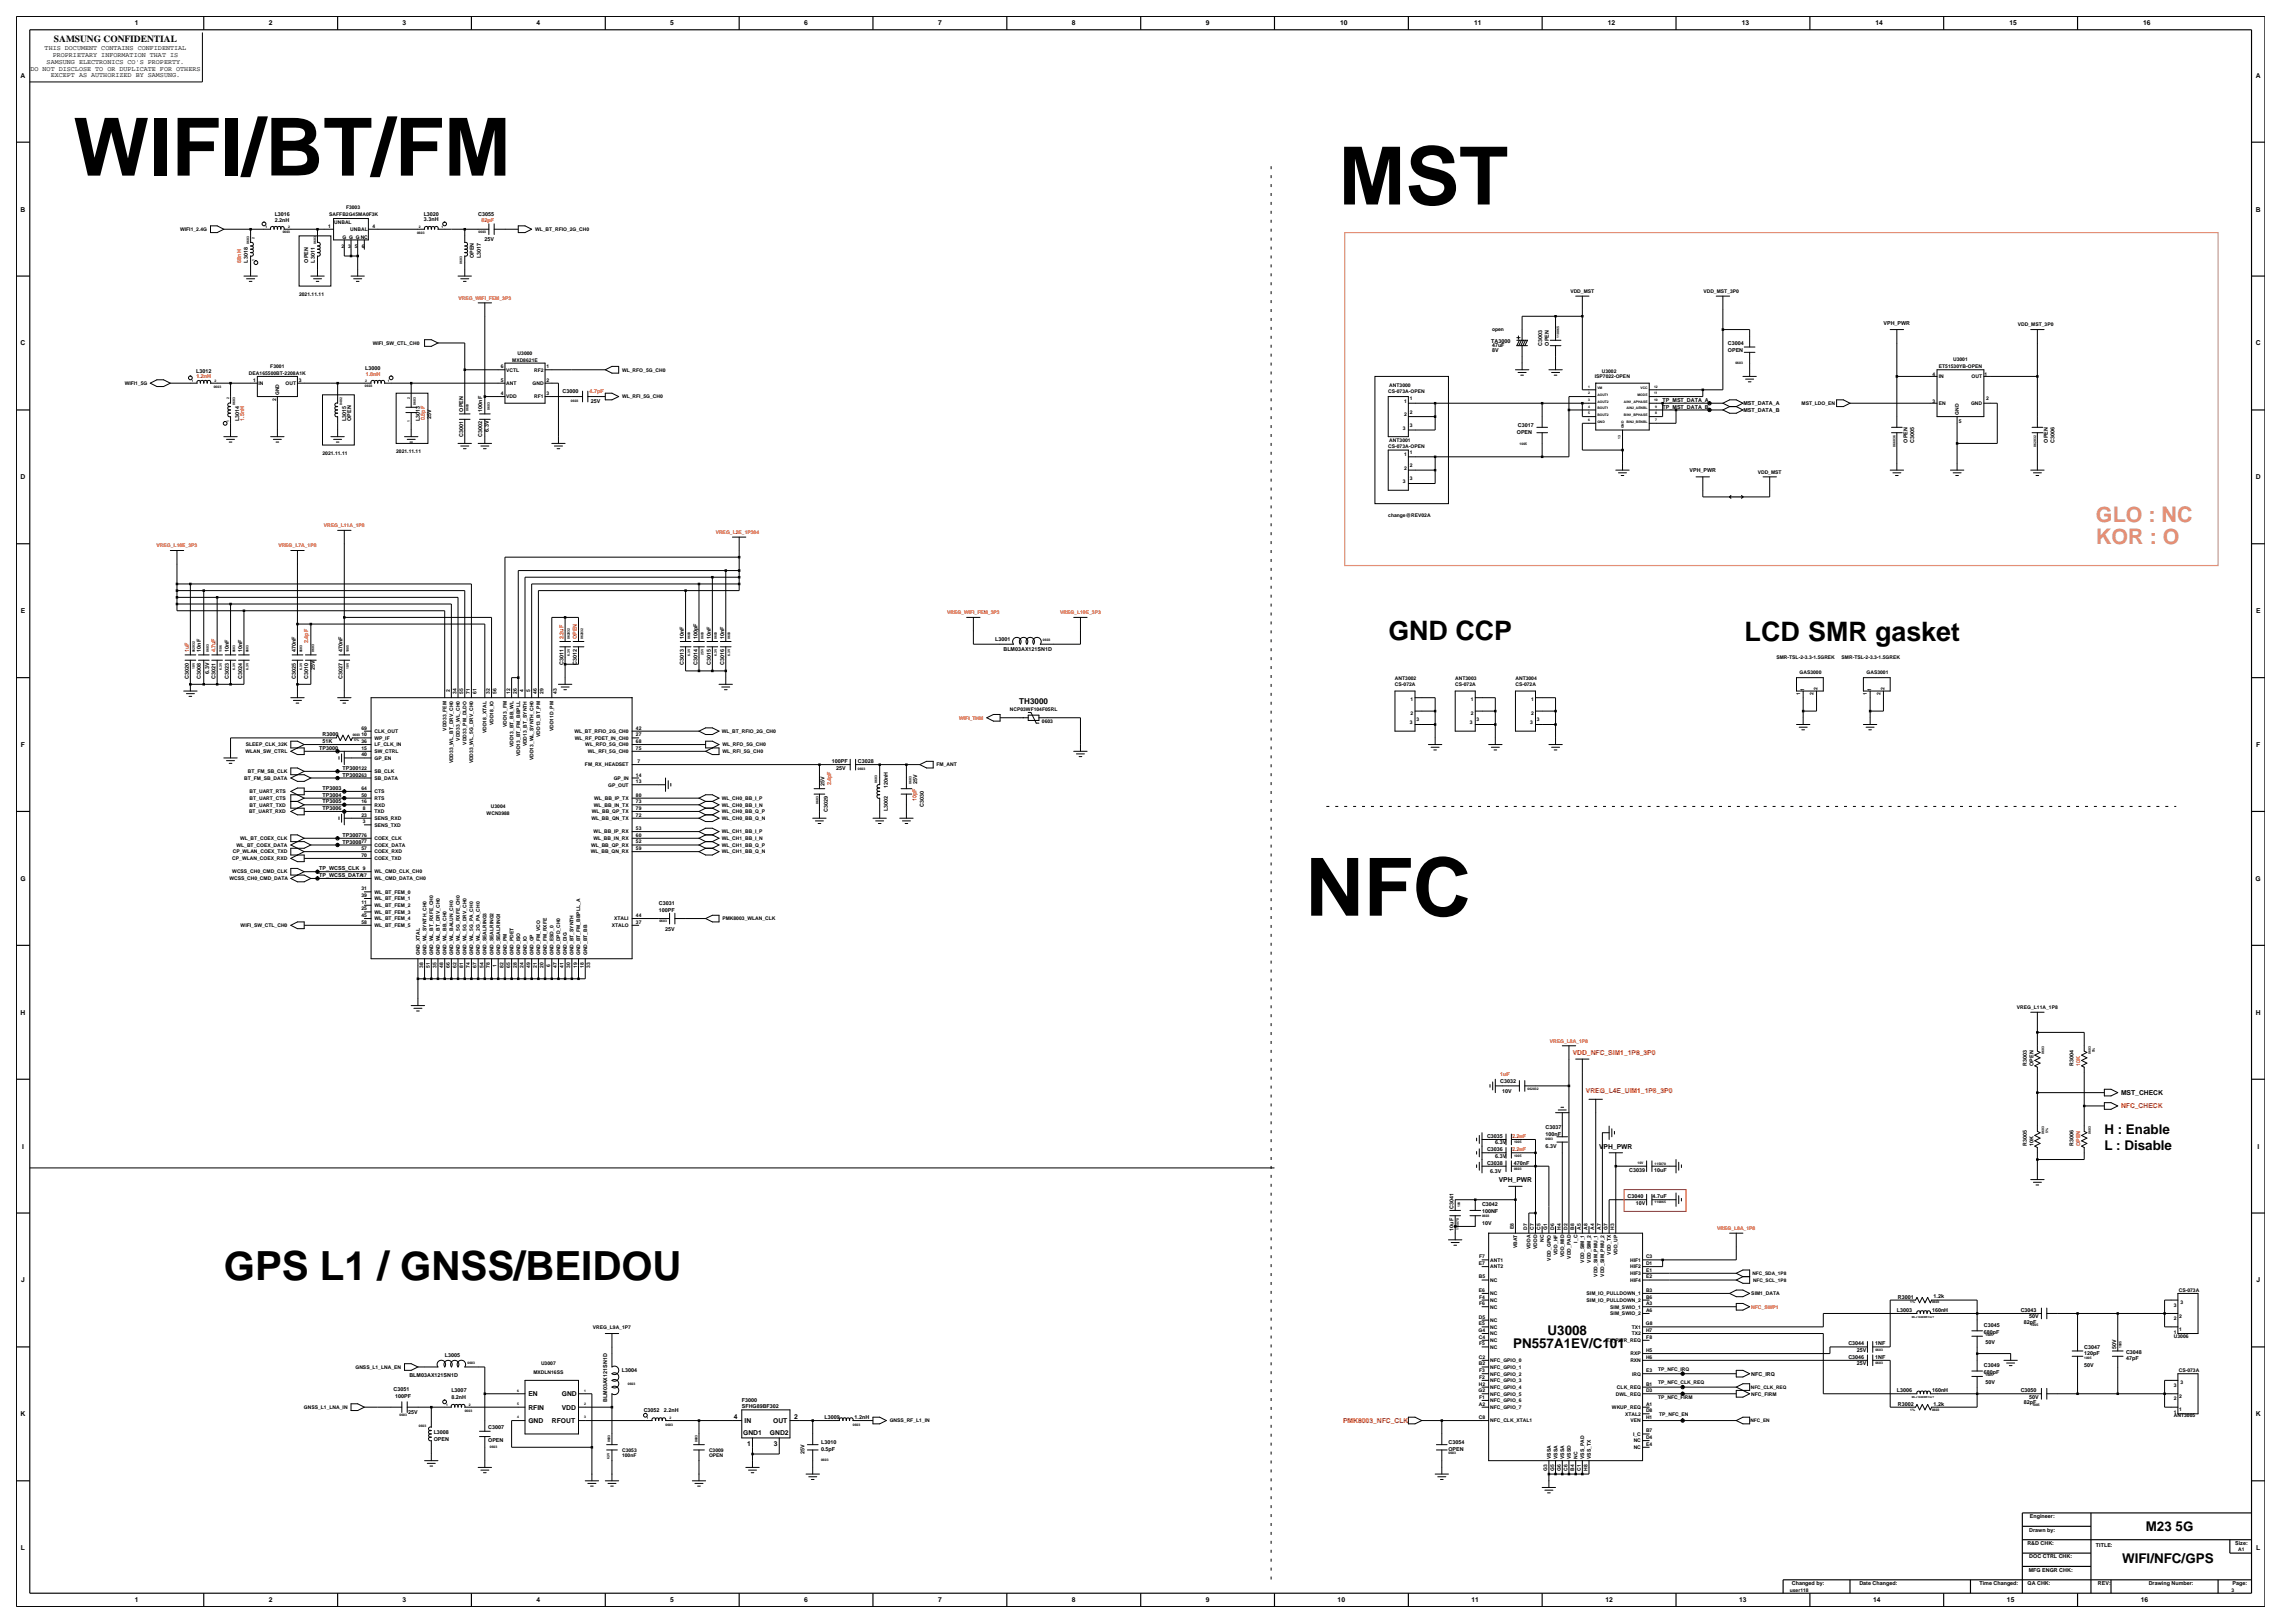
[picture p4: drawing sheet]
<svg xmlns="http://www.w3.org/2000/svg" width="420mm" height="297mm" viewBox="0 0 420 297" stroke-linecap="round" stroke-linejoin="round" font-family="sans-serif">
<defs><g id="words">
<g font-size="14.7">
<text x="13.4" y="32.1">WIFI/BT/FM</text>
<text x="245" y="37.4">MST</text>
<text x="238.9" y="167.6">NFC</text>
</g>
<text font-size="7.4" x="41" y="234.2">GPS L1 / GNSS/BEIDOU</text>
<g font-size="4.9">
<text x="254.1" y="117.2">GND CCP</text>
<text x="319.3" y="117.3">LCD SMR gasket</text>
</g>
<g font-size="3.9" fill="#db9370">
<text x="383.6" y="95.5">GLO : NC</text>
<text x="383.6" y="99.5">KOR : O</text>
</g>
<g font-size="2.5">
<text x="385.1" y="207.6">H : Enable</text>
<text x="385.1" y="210.3">L : Disable</text>
<text x="283.2" y="244.3">U3008</text>
<text x="276.9" y="246.7">PN557A1EV/C101</text>
<text x="392.7" y="280.1">M23 5G</text>
<text x="388.4" y="285.9">WIFI/NFC/GPS</text>
</g>
<text font-size="1.7" x="9.9" y="7.7">SAMSUNG CONFIDENTIAL</text>
<text font-size="1.5" x="186.5" y="128.9">TH3000</text>
<g font-size="1.2">
<text x="24.7" y="4.7">1</text>
<text x="49.2" y="4.7">2</text>
<text x="73.7" y="4.7">3</text>
<text x="98.2" y="4.7">4</text>
<text x="122.7" y="4.7">5</text>
<text x="147.2" y="4.7">6</text>
<text x="171.7" y="4.7">7</text>
<text x="196.2" y="4.7">8</text>
<text x="220.7" y="4.7">9</text>
<text x="245.3" y="4.7">10</text>
<text x="269.8" y="4.7">11</text>
<text x="294.3" y="4.7">12</text>
<text x="318.7" y="4.7">13</text>
<text x="343.2" y="4.7">14</text>
<text x="367.7" y="4.7">15</text>
<text x="392.2" y="4.7">16</text>
<text x="8.2" y="9.2">THIS DOCUMENT CONTAINS CONFIDENTIAL</text>
<text x="8.5" y="11.7">SAMSUNG ELECTRONICS CO'S PROPERTY.</text>
<text x="9.6" y="10.5">PROPRIETARY INFORMATION THAT IS</text>
<text x="3.8" y="14.2">A</text>
<text x="5.6" y="12.9">DO NOT DISCLOSE TO OR DUPLICATE FOR OTHERS</text>
<text x="9.3" y="14.1">EXCEPT AS AUTHORIZED BY SAMSUNG.</text>
<text x="412.8" y="14.2">A</text>
<text x="3.8" y="38.7">B</text>
<text x="412.8" y="38.7">B</text>
<text x="3.8" y="63.2">C</text>
<text x="412.8" y="63.2">C</text>
<text x="3.8" y="87.7">D</text>
<text x="412.8" y="87.7">D</text>
<text x="3.8" y="112.2">E</text>
<text x="412.9" y="112.2">E</text>
<text x="3.8" y="136.7">F</text>
<text x="412.9" y="136.7">F</text>
<text x="3.7" y="161.2">G</text>
<text x="412.8" y="161.2">G</text>
<text x="3.8" y="185.7">H</text>
<text x="412.8" y="185.7">H</text>
<text x="388.2" y="200.4">MST_CHECK</text>
<text x="4" y="210.2">I</text>
<text x="292.6" y="210.2">VPH_PWR</text>
<text x="413.1" y="210.2">I</text>
<text x="274.3" y="216.3">VPH_PWR</text>
<text x="3.9" y="234.7">J</text>
<text x="412.9" y="234.7">J</text>
<text x="96.7" y="257.9">RFIN</text>
<text x="96.7" y="255.5">EN</text>
<text x="102.8" y="255.5">GND</text>
<text x="102.8" y="257.9">VDD</text>
<text x="3.8" y="259.2">K</text>
<text x="96.7" y="260.4">GND</text>
<text x="101" y="260.4">RFOUT</text>
<text x="134.3" y="259.7">4</text>
<text x="136" y="262.6">GND1</text>
<text x="136.2" y="260.4">IN</text>
<text x="140.9" y="262.6">GND2</text>
<text x="141.5" y="260.4">OUT</text>
<text x="145.4" y="259.7">2</text>
<text x="412.8" y="259.2">K</text>
<text x="136.7" y="264.6">1</text>
<text x="141.6" y="264.6">3</text>
<text x="3.8" y="283.7">L</text>
<text x="412.9" y="283.7">L</text>
<text x="24.7" y="293.2">1</text>
<text x="49.2" y="293.2">2</text>
<text x="73.7" y="293.2">3</text>
<text x="98.2" y="293.2">4</text>
<text x="122.7" y="293.2">5</text>
<text x="147.2" y="293.2">6</text>
<text x="171.7" y="293.2">7</text>
<text x="196.2" y="293.2">8</text>
<text x="220.7" y="293.2">9</text>
<text x="244.8" y="293.2">10</text>
<text x="269.3" y="293.2">11</text>
<text x="293.8" y="293.2">12</text>
<text x="318.3" y="293.2">13</text>
<text x="342.8" y="293.2">14</text>
<text x="367.3" y="293.2">15</text>
<text x="391.8" y="293.2">16</text>
</g>
<g font-size="1.2" fill="#f00">
<text x="287.8" y="193">VDD_NFC_SIM1_1P8_3P0</text>
<text x="290.2" y="200.1">VREG_L4E_UIM1_1P8_3P0</text>
<text x="388.2" y="202.8">NFC_CHECK</text>
<text x="245.8" y="260.4">PMK8003_NFC_CLK</text>
</g>
<g font-size="1">
<text x="50.3" y="40.7">2.2nH</text>
<text x="50.3" y="39.5">L3016</text>
<text x="77.5" y="39.5">L3020</text>
<text x="77.6" y="40.5">3.3nH</text>
<text x="87.5" y="39.5">C3055</text>
<text x="86.7" y="47.2" transform="rotate(-90 86.7 47.2)">OPEN</text>
<text x="88" y="47.2" transform="rotate(-90 88 47.2)">L3017</text>
<text x="88.7" y="44.2">25V</text>
<text x="45.4" y="48.1" transform="rotate(-90 45.4 48.1)">L3018</text>
<text x="56.4" y="48.1" transform="rotate(-90 56.4 48.1)">OPEN</text>
<text x="57.6" y="48.1" transform="rotate(-90 57.6 48.1)">L3011</text>
<text x="344.7" y="59.4">VPH_PWR</text>
<text x="272.9" y="62.8">TA3000</text>
<text x="273" y="63.5">47uF</text>
<text x="273" y="64.4">8V</text>
<text x="282.2" y="63.3" transform="rotate(-90 282.2 63.3)">C3003</text>
<text x="283.5" y="63.3" transform="rotate(-90 283.5 63.3)">OPEN</text>
<text x="316.2" y="64.4">OPEN</text>
<text x="316.2" y="63.2">C3004</text>
<text x="35.9" y="68.3">L3012</text>
<text x="66.8" y="67.7">L3000</text>
<text x="103" y="71.9">C3000</text>
<text x="43.8" y="77" transform="rotate(-90 43.8 77)">L3014</text>
<text x="63.4" y="77" transform="rotate(-90 63.4 77)">L3015</text>
<text x="64.3" y="77" transform="rotate(-90 64.3 77)">OPEN</text>
<text x="76.8" y="77" transform="rotate(-90 76.8 77)">L3013</text>
<text x="78.9" y="76.7" transform="rotate(-90 78.9 76.7)">25V</text>
<text x="84.8" y="75.3" transform="rotate(-90 84.8 75.3)">OPEN</text>
<text x="88.2" y="75.3" transform="rotate(-90 88.2 75.3)">100nF</text>
<text x="108.1" y="73.8">25V</text>
<text x="304.3" y="74.8">TP_MST_DATA_B</text>
<text x="304.3" y="73.5">TP_MST_DATA_A</text>
<text x="319.1" y="74.1">MST_DATA_A</text>
<text x="319.1" y="75.4">MST_DATA_B</text>
<text x="84.8" y="79.9" transform="rotate(-90 84.8 79.9)">C3001</text>
<text x="88.2" y="79.9" transform="rotate(-90 88.2 79.9)">C3002</text>
<text x="89.4" y="79" transform="rotate(-90 89.4 79)">6.3V</text>
<text x="277.6" y="79.4">OPEN</text>
<text x="277.8" y="78.2">C3017</text>
<text x="349.1" y="81" transform="rotate(-90 349.1 81)">OPEN</text>
<text x="350.3" y="81.1" transform="rotate(-90 350.3 81.1)">C3005</text>
<text x="374.8" y="81" transform="rotate(-90 374.8 81)">OPEN</text>
<text x="376" y="81.1" transform="rotate(-90 376 81.1)">C3006</text>
<text x="309.2" y="86.4">VPH_PWR</text>
<text x="36.8" y="119.3" transform="rotate(-90 36.8 119.3)">10nF</text>
<text x="41.9" y="119.4" transform="rotate(-90 41.9 119.4)">10nF</text>
<text x="44.3" y="119.4" transform="rotate(-90 44.3 119.4)">10nF</text>
<text x="54.1" y="119.4" transform="rotate(-90 54.1 119.4)">470nF</text>
<text x="62.7" y="119.4" transform="rotate(-90 62.7 119.4)">470nF</text>
<text x="125.2" y="117" transform="rotate(-90 125.2 117)">10nF</text>
<text x="127.6" y="117" transform="rotate(-90 127.6 117)">100pF</text>
<text x="130.1" y="117" transform="rotate(-90 130.1 117)">10nF</text>
<text x="132.5" y="117" transform="rotate(-90 132.5 117)">10nF</text>
<text x="182.1" y="117.3">L3001</text>
<text x="183.6" y="119.2">BLM03AX121SN1D</text>
<text x="34.5" y="124.2" transform="rotate(-90 34.5 124.2)">C3020</text>
<text x="36.8" y="124.2" transform="rotate(-90 36.8 124.2)">C3008</text>
<text x="38.3" y="123.3" transform="rotate(-90 38.3 123.3)">6.3V</text>
<text x="39.4" y="124.2" transform="rotate(-90 39.4 124.2)">C3021</text>
<text x="41.9" y="124.2" transform="rotate(-90 41.9 124.2)">C3023</text>
<text x="44.3" y="124.2" transform="rotate(-90 44.3 124.2)">C3024</text>
<text x="54.1" y="124.2" transform="rotate(-90 54.1 124.2)">C3025</text>
<text x="56.4" y="124.2" transform="rotate(-90 56.4 124.2)">C3010</text>
<text x="57.6" y="122.7" transform="rotate(-90 57.6 122.7)">25V</text>
<text x="62.7" y="124.2" transform="rotate(-90 62.7 124.2)">C3027</text>
<text x="103.1" y="121.7" transform="rotate(-90 103.1 121.7)">C3011</text>
<text x="105.6" y="121.7" transform="rotate(-90 105.6 121.7)">C3012</text>
<text x="125.2" y="121.7" transform="rotate(-90 125.2 121.7)">C3013</text>
<text x="127.6" y="121.7" transform="rotate(-90 127.6 121.7)">C3014</text>
<text x="130.1" y="121.7" transform="rotate(-90 130.1 121.7)">C3015</text>
<text x="132.5" y="121.7" transform="rotate(-90 132.5 121.7)">C3016</text>
<text x="58.4" y="137.2">TP3000</text>
<text x="59" y="134.7">R3000</text>
<text x="59" y="135.9">51K</text>
<text x="62.7" y="142.1">TP300263</text>
<text x="62.7" y="140.9">TP300122</text>
<text x="150.9" y="143.8" transform="rotate(-90 150.9 143.8)">25V</text>
<text x="152.3" y="139.6">100PF</text>
<text x="153" y="140.9">25V</text>
<text x="157" y="139.6">C3028</text>
<text x="167.8" y="143.4" transform="rotate(-90 167.8 143.4)">25V</text>
<text x="59" y="144.6">TP3003</text>
<text x="59" y="147">TP3005</text>
<text x="59" y="145.8">TP3004</text>
<text x="59" y="148.2">TP3006</text>
<text x="151.5" y="148.6" transform="rotate(-90 151.5 148.6)">C3029</text>
<text x="162.5" y="148.5" transform="rotate(-90 162.5 148.5)">L3002</text>
<text x="162.5" y="144.2" transform="rotate(-90 162.5 144.2)">120nH</text>
<text x="169" y="147.7" transform="rotate(-90 169 147.7)">C3030</text>
<text x="62.7" y="154.4">TP300877</text>
<text x="62.7" y="153.1">TP300776</text>
<text x="58.4" y="160.5">TP_WCSS_DATA17</text>
<text x="58.4" y="159.3">TP_WCSS_CLK</text>
<text x="120.6" y="166.9">100PF</text>
<text x="120.6" y="165.6">C3031</text>
<text x="121.8" y="170.3">25V</text>
<text x="370.9" y="195" transform="rotate(-90 370.9 195)">R3003</text>
<text x="372.1" y="195" transform="rotate(-90 372.1 195)">OPEN</text>
<text x="379.5" y="195" transform="rotate(-90 379.5 195)">R3004</text>
<text x="274.6" y="198.1">C3032</text>
<text x="274.9" y="199.9">10V</text>
<text x="272.1" y="208.2">C3035</text>
<text x="273.6" y="209.4">6.3V</text>
<text x="282.8" y="207.9">100nF</text>
<text x="282.8" y="206.7">C3037</text>
<text x="370.9" y="209.7" transform="rotate(-90 370.9 209.7)">R3005</text>
<text x="372.1" y="209.7" transform="rotate(-90 372.1 209.7)">10K</text>
<text x="379.5" y="209.7" transform="rotate(-90 379.5 209.7)">R3006</text>
<text x="272.1" y="213.1">C3038</text>
<text x="272.1" y="210.6">C3036</text>
<text x="272.7" y="214.6">6.3V</text>
<text x="273.6" y="211.9">6.3V</text>
<text x="277" y="213.1">470nF</text>
<text x="282.8" y="210">6.3V</text>
<text x="298.2" y="214.4">C3039</text>
<text x="302.7" y="214.4">10uF</text>
<text x="266" y="221.2" transform="rotate(-90 266 221.2)">C3041</text>
<text x="271.2" y="220.8">C3042</text>
<text x="271.2" y="222">100NF</text>
<text x="297.9" y="219.2">C3040</text>
<text x="299.4" y="220.5">10V</text>
<text x="302.4" y="219.2">4.7uF</text>
<text x="266" y="225.2" transform="rotate(-90 266 225.2)">10uF</text>
<text x="271.2" y="224.1">10V</text>
<text x="347.3" y="237.8">R3001</text>
<text x="353.9" y="237.6">1.2k</text>
<text x="347.1" y="240">L3003</text>
<text x="353.6" y="240">160nH</text>
<text x="363.1" y="242.8">C3045</text>
<text x="363.1" y="244">680pF</text>
<text x="363.4" y="245.9">50V</text>
<text x="369.8" y="240">C3043</text>
<text x="370.4" y="242.2">82pF</text>
<text x="371.3" y="241.3">50V</text>
<text x="74.9" y="252">BLM03AX121SN1D</text>
<text x="81.4" y="248.4">L3005</text>
<text x="113.8" y="251.1">L3004</text>
<text x="320.5" y="251.7">NFC_IRQ</text>
<text x="338.3" y="246.2">C3044</text>
<text x="338.3" y="248.6">C3046</text>
<text x="339.8" y="247.4">25V</text>
<text x="339.8" y="249.8">25V</text>
<text x="343.2" y="246.2">1NF</text>
<text x="343.2" y="248.6">1NF</text>
<text x="363.1" y="251.4">680pF</text>
<text x="363.1" y="250.1">C3049</text>
<text x="381.4" y="246.8">C3047</text>
<text x="381.4" y="248">120pF</text>
<text x="381.4" y="250.1">50V</text>
<text x="387.2" y="246.8" transform="rotate(-90 387.2 246.8)">50V</text>
<text x="389.1" y="248.9">47pF</text>
<text x="389.1" y="247.7">C3048</text>
<text x="72" y="254.5">C3051</text>
<text x="72.3" y="255.7">100PF</text>
<text x="82.6" y="254.7">L3007</text>
<text x="82.6" y="256">8.2nH</text>
<text x="111.1" y="256.6" transform="rotate(-90 111.1 256.6)">BLM03AX121SN1D</text>
<text x="135.7" y="256.6">F3000</text>
<text x="135.7" y="257.6">SFHG89BF302</text>
<text x="347.1" y="254.7">L3006</text>
<text x="347.3" y="257.4">R3002</text>
<text x="353.6" y="254.7">160nH</text>
<text x="353.9" y="257.2">1.2k</text>
<text x="363.4" y="253.2">50V</text>
<text x="369.8" y="254.7">C3050</text>
<text x="370.4" y="256.9">82pF</text>
<text x="371.3" y="256">50V</text>
<text x="74.7" y="258.8">25V</text>
<text x="79.4" y="262.4">L3008</text>
<text x="79.4" y="263.7">OPEN</text>
<text x="89.3" y="263.9">OPEN</text>
<text x="89.3" y="261.5">C3007</text>
<text x="117.8" y="258.4">C3052</text>
<text x="121.5" y="258.4">2.2nH</text>
<text x="150.9" y="259.6">L3009</text>
<text x="156.4" y="259.6">1.2nH</text>
<text x="147.2" y="266.1" transform="rotate(-90 147.2 266.1)">25V</text>
<text x="150.3" y="265.4">0.5pF</text>
<text x="150.3" y="264.2">L3010</text>
<text x="265.1" y="265.4">OPEN</text>
<text x="265.1" y="264.2">C3054</text>
<text x="371.4" y="280.2">Drawn by:</text>
<text x="371.5" y="277.8">Engineer:</text>
<text x="371" y="282.7">R&amp;D CHK:</text>
<text x="371.3" y="287.6">MFG ENGR CHK:</text>
<text x="371.4" y="285.2">DOC CTRL CHK:</text>
<text x="383.6" y="283">TITLE:</text>
<text x="409.1" y="282.7">Size:</text>
<text x="327.9" y="290.1">Changed by:</text>
<text x="340.3" y="290.1">Date Changed:</text>
<text x="362.2" y="290.1">Time Changed:</text>
<text x="371.1" y="290.1">QA CHK:</text>
<text x="383.9" y="290.1">REV:</text>
<text x="393.2" y="290.1">Drawing Number:</text>
<text x="408.6" y="290.1">Page:</text>
</g>
<g font-size="1" fill="#f00">
<text x="88.1" y="40.7">82pF</text>
<text x="44.1" y="48.1" transform="rotate(-90 44.1 48.1)">68nH</text>
<text x="35.9" y="69.2">1.2nH</text>
<text x="66.9" y="68.9">1.0nH</text>
<text x="107.9" y="71.9">4.7pF</text>
<text x="44.7" y="77" transform="rotate(-90 44.7 77)">1.5nH</text>
<text x="77.8" y="76.9" transform="rotate(-90 77.8 76.9)">0.5pF</text>
<text x="34.5" y="119.4" transform="rotate(-90 34.5 119.4)">1uF</text>
<text x="39.4" y="119.4" transform="rotate(-90 39.4 119.4)">4.7uF</text>
<text x="56.4" y="117.7" transform="rotate(-90 56.4 117.7)">2.4pF</text>
<text x="103.1" y="117" transform="rotate(-90 103.1 117)">2.2uF</text>
<text x="105.6" y="117" transform="rotate(-90 105.6 117)">OPEN</text>
<text x="152.1" y="143.7" transform="rotate(-90 152.1 143.7)">2.4pF</text>
<text x="167.7" y="146.5" transform="rotate(-90 167.7 146.5)">10pF</text>
<text x="274.6" y="196.9">1uF</text>
<text x="380.7" y="195" transform="rotate(-90 380.7 195)">10K</text>
<text x="276.7" y="208.2">2.2uF</text>
<text x="380.7" y="209.7" transform="rotate(-90 380.7 209.7)">OPEN</text>
<text x="276.7" y="210.6">2.2uF</text>
</g>
<g font-size=".9">
<text x="60.1" y="41.7">1</text>
<text x="60.3" y="39.5">SAFFB2G45MA0F3K</text>
<text x="61.2" y="41">UNBAL</text>
<text x="63.3" y="38.3">F3003</text>
<text x="68.2" y="41.7">4</text>
<text x="33" y="42.3">WIFI1_2.4G</text>
<text x="62.5" y="45.4">2</text>
<text x="62.6" y="43.7">G G G NC</text>
<text x="63.7" y="45.4">3</text>
<text x="64.1" y="42.2">UNBAL</text>
<text x="65" y="45.4">5</text>
<text x="66.2" y="45.4">6</text>
<text x="97.9" y="42.3">WL_BT_RFIO_2G_CH0</text>
<text x="287.4" y="53.6">VDD_MST</text>
<text x="311.7" y="53.6">VDD_MST_3P0</text>
<text x="54.7" y="54.2">2021.11.11</text>
<text x="369.3" y="59.7">VDD_MST_3P0</text>
<text x="68.2" y="63.1">WIFI_SW_CTL_CH0</text>
<text x="94.7" y="65">U3000</text>
<text x="273" y="60.6">open</text>
<text x="22.8" y="70.4">WIFI1_5G</text>
<text x="45.6" y="68.7">DEA165500BT-2208A1K</text>
<text x="46.3" y="69.9">1</text>
<text x="47.3" y="70.4">IN</text>
<text x="49.5" y="67.4">F3001</text>
<text x="52.3" y="70.4">OUT</text>
<text x="54.7" y="69.9">3</text>
<text x="91.7" y="67.4">6</text>
<text x="91.7" y="69.9">5</text>
<text x="92.6" y="68">VCTL</text>
<text x="92.6" y="70.4">ANT</text>
<text x="93.7" y="66.2">MXD8621E</text>
<text x="97.5" y="70.4">GND</text>
<text x="97.8" y="68">RF2</text>
<text x="100" y="69.9">2</text>
<text x="100" y="67.4">1</text>
<text x="113.8" y="68">WL_RFO_5G_CH0</text>
<text x="254.1" y="71.9">CS-073A-OPEN</text>
<text x="254.2" y="70.8">ANT3000</text>
<text x="291.9" y="69.2">ISP7022-OPEN</text>
<text x="293.1" y="68.3">U3002</text>
<text x="353.7" y="68.9">4</text>
<text x="354.8" y="69.2">IN</text>
<text x="354.8" y="67.4">ET51530YB-OPEN</text>
<text x="357.4" y="66.1">U3001</text>
<text x="360.8" y="69.2">OUT</text>
<text x="363.2" y="68.9">1</text>
<text x="50.5" y="73.3" transform="rotate(-90 50.5 73.3)">2</text>
<text x="51.1" y="72.3" transform="rotate(-90 51.1 72.3)">GND</text>
<text x="91.7" y="72.3">4</text>
<text x="92.6" y="72.9">VDD</text>
<text x="97.8" y="72.9">RF1</text>
<text x="100" y="72.3">3</text>
<text x="113.8" y="72.9">WL_RFI_5G_CH0</text>
<text x="257" y="73.7">1</text>
<text x="257" y="76.2">2</text>
<text x="258" y="73.2">1</text>
<text x="258" y="75.7">2</text>
<text x="329.7" y="74.1">MST_LDO_EN</text>
<text x="353.7" y="73.8">3</text>
<text x="354.8" y="74.1">EN</text>
<text x="358.5" y="77.5">5</text>
<text x="358.5" y="75.9" transform="rotate(-90 358.5 75.9)">GND</text>
<text x="360.7" y="74.1">GND</text>
<text x="363.5" y="73.2">2</text>
<text x="59" y="83.3">2021.11.11</text>
<text x="72.5" y="83">2021.11.11</text>
<text x="254.1" y="82.1">CS-073A-OPEN</text>
<text x="254.2" y="80.9">ANT3001</text>
<text x="256.8" y="78.6">3</text>
<text x="257" y="83.5">1</text>
<text x="258" y="78.1">3</text>
<text x="258" y="83">1</text>
<text x="256.8" y="88.4">3</text>
<text x="257" y="86">2</text>
<text x="258" y="85.5">2</text>
<text x="258" y="87.9">3</text>
<text x="321.7" y="86.7">VDD_MST</text>
<text x="254.1" y="94.6">change@REV02A</text>
<text x="255.3" y="124.3">ANT3002</text>
<text x="255.3" y="125.5">CS-072A</text>
<text x="266.3" y="124.3">ANT3003</text>
<text x="266.3" y="125.5">CS-072A</text>
<text x="277.3" y="125.5">CS-072A</text>
<text x="277.3" y="124.3">ANT3004</text>
<text x="325.1" y="120.7">SMR-TSL-2-3.3-1.5GREK</text>
<text x="329.3" y="123.4">GAS3000</text>
<text x="337" y="120.7">SMR-TSL-2-3.3-1.5GREK</text>
<text x="341.6" y="123.4">GAS3001</text>
<text x="82.3" y="126.7" transform="rotate(-90 82.3 126.7)">2</text>
<text x="83.5" y="127" transform="rotate(-90 83.5 127)">34</text>
<text x="84.8" y="127" transform="rotate(-90 84.8 127)">55</text>
<text x="86" y="127" transform="rotate(-90 86 127)">71</text>
<text x="87.2" y="127" transform="rotate(-90 87.2 127)">61</text>
<text x="89.7" y="127" transform="rotate(-90 89.7 127)">32</text>
<text x="90.9" y="127" transform="rotate(-90 90.9 127)">56</text>
<text x="93.3" y="127" transform="rotate(-90 93.3 127)">12</text>
<text x="94.6" y="127" transform="rotate(-90 94.6 127)">26</text>
<text x="95.8" y="126.7" transform="rotate(-90 95.8 126.7)">4</text>
<text x="97" y="126.7" transform="rotate(-90 97 126.7)">5</text>
<text x="98.2" y="127" transform="rotate(-90 98.2 127)">46</text>
<text x="99.5" y="127" transform="rotate(-90 99.5 127)">29</text>
<text x="101.9" y="127" transform="rotate(-90 101.9 127)">43</text>
<text x="184.8" y="130.1">NCP03WF104F05RL</text>
<text x="258.1" y="128.3">1</text>
<text x="258.1" y="130.8">2</text>
<text x="259.2" y="132">3</text>
<text x="269.2" y="128.3">1</text>
<text x="269.2" y="130.8">2</text>
<text x="270.2" y="132">3</text>
<text x="280.2" y="128.3">1</text>
<text x="280.2" y="130.8">2</text>
<text x="281.3" y="132">3</text>
<text x="329.4" y="127.2" transform="rotate(-90 329.4 127.2)">1</text>
<text x="330.2" y="126.5" transform="rotate(-90 330.2 126.5)">1</text>
<text x="331.9" y="127.2" transform="rotate(-90 331.9 127.2)">2</text>
<text x="332.6" y="126.2" transform="rotate(-90 332.6 126.2)">2</text>
<text x="341.7" y="127.2" transform="rotate(-90 341.7 127.2)">1</text>
<text x="342.4" y="126.5" transform="rotate(-90 342.4 126.5)">1</text>
<text x="344.1" y="127.2" transform="rotate(-90 344.1 127.2)">2</text>
<text x="344.9" y="126.2" transform="rotate(-90 344.9 126.2)">2</text>
<text x="44.9" y="137.8">WLAN_SW_CTRL</text>
<text x="45" y="136.6">SLEEP_CLK_32K</text>
<text x="66.2" y="133.5">69</text>
<text x="66.2" y="136">36</text>
<text x="66.2" y="137.2">15</text>
<text x="66.2" y="134.7">10</text>
<text x="68.5" y="134.1">CLK_OUT</text>
<text x="68.5" y="136.6">LF_CLK_IN</text>
<text x="68.5" y="135.4">WP_IF</text>
<text x="68.5" y="137.8">SW_CTRL</text>
<text x="81.7" y="133.7" transform="rotate(-90 81.7 133.7)">VDD33_FEM</text>
<text x="84.1" y="135.5" transform="rotate(-90 84.1 135.5)">VDD33_WL_CH0</text>
<text x="85.4" y="136.2" transform="rotate(-90 85.4 136.2)">VDD33_PM_DLDO</text>
<text x="89.1" y="134.1" transform="rotate(-90 89.1 134.1)">VDD18_XTAL</text>
<text x="90.3" y="132.7" transform="rotate(-90 90.3 132.7)">VDD18_IO</text>
<text x="92.7" y="133.1" transform="rotate(-90 92.7 133.1)">VDD13_FM</text>
<text x="94" y="136.7" transform="rotate(-90 94 136.7)">VDD13_BT_BB_WL</text>
<text x="96.4" y="136.6" transform="rotate(-90 96.4 136.6)">VDD13_BT_SYNTH</text>
<text x="98.9" y="134.9" transform="rotate(-90 98.9 134.9)">VDD13_BT_PM</text>
<text x="101.3" y="133.8" transform="rotate(-90 101.3 133.8)">VDD11D_PM</text>
<text x="105.1" y="134.1">WL_BT_RFIO_2G_CH0</text>
<text x="105.2" y="135.4">WL_RF_PDET_IN_CH0</text>
<text x="107.1" y="136.6">WL_RFO_5G_CH0</text>
<text x="107.6" y="137.8">WL_RFI_5G_CH0</text>
<text x="116.4" y="137.2">75</text>
<text x="116.4" y="136">68</text>
<text x="116.4" y="133.5">42</text>
<text x="116.4" y="134.7">27</text>
<text x="132.1" y="134.1">WL_BT_RFIO_2G_CH0</text>
<text x="132.2" y="136.6">WL_RFO_5G_CH0</text>
<text x="132.2" y="137.8">WL_RFI_5G_CH0</text>
<text x="190.7" y="132.3">0603</text>
<text x="258" y="132.5">3</text>
<text x="269" y="132.5">3</text>
<text x="280" y="132.5">3</text>
<text x="44.7" y="142.7">BT_FM_SB_DATA</text>
<text x="45.4" y="141.5">BT_FM_SB_CLK</text>
<text x="66.2" y="138.4">40</text>
<text x="68.5" y="142.7">SB_DATA</text>
<text x="68.5" y="139">GP_EN</text>
<text x="68.5" y="141.5">SB_CLK</text>
<text x="82.9" y="139.7" transform="rotate(-90 82.9 139.7)">VDD33_WL_BT_DRV_CH0</text>
<text x="86.6" y="139.7" transform="rotate(-90 86.6 139.7)">VDD33_WL_5G_DRV_CH0</text>
<text x="95.2" y="138.4" transform="rotate(-90 95.2 138.4)">VDD13_BT_FM_BBPLL</text>
<text x="97.6" y="139.1" transform="rotate(-90 97.6 139.1)">VDD13_WL_SYNTH_CH0</text>
<text x="107.1" y="140.2">FM_RX_HEADSET</text>
<text x="111.3" y="143.9">GP_OUT</text>
<text x="112.3" y="142.7">GP_IN</text>
<text x="116.4" y="143.3">13</text>
<text x="116.4" y="142.1">14</text>
<text x="116.6" y="139.6">7</text>
<text x="171.4" y="140.2">FM_ANT</text>
<text x="45.6" y="148.8">BT_UART_RXD</text>
<text x="45.7" y="145.1">BT_UART_RTS</text>
<text x="45.7" y="146.4">BT_UART_CTS</text>
<text x="45.7" y="147.6">BT_UART_TXD</text>
<text x="66.2" y="144.5">64</text>
<text x="66.2" y="145.8">50</text>
<text x="66.2" y="149.4">23</text>
<text x="66.2" y="147">16</text>
<text x="66.4" y="148.2">8</text>
<text x="68.5" y="148.8">TXD</text>
<text x="68.5" y="145.1">CTS</text>
<text x="68.5" y="146.4">RTS</text>
<text x="68.5" y="147.6">RXD</text>
<text x="89.1" y="149.1">WCN3988</text>
<text x="89.8" y="147.9">U3004</text>
<text x="108.3" y="148.8">WL_BB_QP_TX</text>
<text x="108.7" y="147.6">WL_BB_IN_TX</text>
<text x="108.7" y="146.4">WL_BB_IP_TX</text>
<text x="116.4" y="148.2">79</text>
<text x="116.4" y="145.8">80</text>
<text x="116.4" y="149.4">72</text>
<text x="116.4" y="147">73</text>
<text x="132.1" y="146.4">WL_CH0_BB_I_P</text>
<text x="132.1" y="147.6">WL_CH0_BB_I_N</text>
<text x="132.1" y="148.8">WL_CH0_BB_Q_P</text>
<text x="43.3" y="155">WL_BT_COEX_DATA</text>
<text x="43.9" y="153.7">WL_BT_COEX_CLK</text>
<text x="66.2" y="155.6">57</text>
<text x="66.4" y="150.7">3</text>
<text x="68.5" y="153.7">COEX_CLK</text>
<text x="68.5" y="155">COEX_DATA</text>
<text x="68.5" y="151.3">SENS_TXD</text>
<text x="68.5" y="150">SENS_RXD</text>
<text x="108.2" y="155">WL_BB_QP_RX</text>
<text x="108.2" y="150">WL_BB_QN_TX</text>
<text x="108.6" y="153.7">WL_BB_IN_RX</text>
<text x="108.6" y="152.5">WL_BB_IP_RX</text>
<text x="116.4" y="153.1">60</text>
<text x="116.4" y="154.3">52</text>
<text x="116.4" y="151.9">53</text>
<text x="116.4" y="155.6">59</text>
<text x="132.1" y="150">WL_CH0_BB_Q_N</text>
<text x="132.1" y="152.5">WL_CH1_BB_I_P</text>
<text x="132.1" y="153.7">WL_CH1_BB_I_N</text>
<text x="132.1" y="155">WL_CH1_BB_Q_P</text>
<text x="42" y="161.1">WCSS_CH0_CMD_DATA</text>
<text x="42.5" y="157.4">CP_WLAN_COEX_RXD</text>
<text x="42.5" y="159.8">WCSS_CH0_CMD_CLK</text>
<text x="42.6" y="156.2">CP_WLAN_COEX_TXD</text>
<text x="66.2" y="156.8">70</text>
<text x="66.4" y="159.2">9</text>
<text x="68.5" y="159.8">WL_CMD_CLK_CH0</text>
<text x="68.5" y="157.4">COEX_TXD</text>
<text x="68.5" y="156.2">COEX_RXD</text>
<text x="68.5" y="161.1">WL_CMD_DATA_CH0</text>
<text x="108.1" y="156.2">WL_BB_QN_RX</text>
<text x="132.1" y="156.2">WL_CH1_BB_Q_N</text>
<text x="66.2" y="167.8">45</text>
<text x="66.2" y="164.1">39</text>
<text x="66.2" y="162.9">31</text>
<text x="66.2" y="166.6">25</text>
<text x="66.2" y="165.4">11</text>
<text x="68.5" y="164.7">WL_BT_FEM_1</text>
<text x="68.5" y="163.5">WL_BT_FEM_0</text>
<text x="68.5" y="167.2">WL_BT_FEM_3</text>
<text x="68.5" y="166">WL_BT_FEM_2</text>
<text x="116.4" y="167.8">44</text>
<text x="44" y="169.6">WIFI_SW_CTL_CH0</text>
<text x="66.2" y="169">58</text>
<text x="68.5" y="169.6">WL_BT_FEM_5</text>
<text x="68.5" y="168.4">WL_BT_FEM_4</text>
<text x="112" y="169.6">XTALO</text>
<text x="112.4" y="168.4">XTALI</text>
<text x="116.4" y="169">37</text>
<text x="132.2" y="168.4">PMK8003_WLAN_CLK</text>
<text x="76.8" y="174.8" transform="rotate(-90 76.8 174.8)">GND_XTAL</text>
<text x="77.4" y="177.2" transform="rotate(-90 77.4 177.2)">38</text>
<text x="78" y="174.8" transform="rotate(-90 78 174.8)">GND_WL_SYNTH_CH0</text>
<text x="78.6" y="177.2" transform="rotate(-90 78.6 177.2)">51</text>
<text x="79.3" y="174.8" transform="rotate(-90 79.3 174.8)">GND_WL_BT_RXFE_CH0</text>
<text x="79.9" y="177.2" transform="rotate(-90 79.9 177.2)">35</text>
<text x="80.5" y="174.8" transform="rotate(-90 80.5 174.8)">GND_WL_BT_DRV_CH0</text>
<text x="81.1" y="177.2" transform="rotate(-90 81.1 177.2)">48</text>
<text x="81.7" y="174.8" transform="rotate(-90 81.7 174.8)">GND_WL_BB_CH0</text>
<text x="82.3" y="177.2" transform="rotate(-90 82.3 177.2)">66</text>
<text x="82.9" y="174.8" transform="rotate(-90 82.9 174.8)">GND_WL_BALUN_CH0</text>
<text x="83.5" y="177.2" transform="rotate(-90 83.5 177.2)">62</text>
<text x="84.1" y="174.8" transform="rotate(-90 84.1 174.8)">GND_WL_5G_RXFE_CH0</text>
<text x="84.8" y="177.2" transform="rotate(-90 84.8 177.2)">81</text>
<text x="85.4" y="174.8" transform="rotate(-90 85.4 174.8)">GND_WL_5G_DRV_CH0</text>
<text x="86" y="177.2" transform="rotate(-90 86 177.2)">74</text>
<text x="86.6" y="174.8" transform="rotate(-90 86.6 174.8)">GND_WL_5G_PA_CH0</text>
<text x="87.2" y="177.2" transform="rotate(-90 87.2 177.2)">67</text>
<text x="87.8" y="174.8" transform="rotate(-90 87.8 174.8)">GND_WL_2G_PA_CH0</text>
<text x="88.5" y="177.2" transform="rotate(-90 88.5 177.2)">54</text>
<text x="89.1" y="174.8" transform="rotate(-90 89.1 174.8)">GND_SEALRING3</text>
<text x="89.7" y="177.2" transform="rotate(-90 89.7 177.2)">78</text>
<text x="90.3" y="174.8" transform="rotate(-90 90.3 174.8)">GND_SEALRING2</text>
<text x="90.9" y="176.9" transform="rotate(-90 90.9 176.9)">1</text>
<text x="91.5" y="174.8" transform="rotate(-90 91.5 174.8)">GND_SEALRING1</text>
<text x="92.1" y="177.2" transform="rotate(-90 92.1 177.2)">82</text>
<text x="92.7" y="174.8" transform="rotate(-90 92.7 174.8)">GND_PM</text>
<text x="93.3" y="177.2" transform="rotate(-90 93.3 177.2)">65</text>
<text x="94" y="174.8" transform="rotate(-90 94 174.8)">GND_PDET</text>
<text x="94.6" y="177.2" transform="rotate(-90 94.6 177.2)">28</text>
<text x="95.2" y="174.8" transform="rotate(-90 95.2 174.8)">GND_ISO</text>
<text x="95.8" y="177.2" transform="rotate(-90 95.8 177.2)">24</text>
<text x="96.4" y="174.8" transform="rotate(-90 96.4 174.8)">GND_IO</text>
<text x="97" y="177.2" transform="rotate(-90 97 177.2)">49</text>
<text x="97.6" y="174.8" transform="rotate(-90 97.6 174.8)">GND_GP</text>
<text x="98.2" y="177.2" transform="rotate(-90 98.2 177.2)">21</text>
<text x="98.9" y="174.8" transform="rotate(-90 98.9 174.8)">GND_FM_VCO</text>
<text x="99.5" y="177.2" transform="rotate(-90 99.5 177.2)">20</text>
<text x="100.1" y="174.8" transform="rotate(-90 100.1 174.8)">GND_FM_RXFE</text>
<text x="100.7" y="176.9" transform="rotate(-90 100.7 176.9)">6</text>
<text x="101.3" y="174.8" transform="rotate(-90 101.3 174.8)">GND_ESD_0</text>
<text x="101.9" y="177.2" transform="rotate(-90 101.9 177.2)">47</text>
<text x="102.5" y="174.8" transform="rotate(-90 102.5 174.8)">GND_DPD_CH0</text>
<text x="103.1" y="177.2" transform="rotate(-90 103.1 177.2)">41</text>
<text x="103.7" y="174.8" transform="rotate(-90 103.7 174.8)">GND_DIG</text>
<text x="104.4" y="177.2" transform="rotate(-90 104.4 177.2)">30</text>
<text x="105" y="174.8" transform="rotate(-90 105 174.8)">GND_BT_SYNTH</text>
<text x="105.6" y="177.2" transform="rotate(-90 105.6 177.2)">19</text>
<text x="106.2" y="174.8" transform="rotate(-90 106.2 174.8)">GND_BT_FM_BBPLL_A</text>
<text x="106.8" y="177.2" transform="rotate(-90 106.8 177.2)">18</text>
<text x="107.4" y="174.8" transform="rotate(-90 107.4 174.8)">GND_BT_BB</text>
<text x="108" y="177.2" transform="rotate(-90 108 177.2)">33</text>
<text x="369.1" y="184.6">VREG_L11A_1P8</text>
<text x="277" y="225" transform="rotate(-90 277 225)">E8</text>
<text x="279.5" y="225" transform="rotate(-90 279.5 225)">D7</text>
<text x="280.7" y="225" transform="rotate(-90 280.7 225)">C7</text>
<text x="282" y="225" transform="rotate(-90 282 225)">C5</text>
<text x="282.6" y="227.3" transform="rotate(-90 282.6 227.3)">NC</text>
<text x="283.2" y="225" transform="rotate(-90 283.2 225)">G1</text>
<text x="284.4" y="225" transform="rotate(-90 284.4 225)">D6</text>
<text x="285.6" y="225" transform="rotate(-90 285.6 225)">H4</text>
<text x="286.8" y="225" transform="rotate(-90 286.8 225)">D2</text>
<text x="288.1" y="225" transform="rotate(-90 288.1 225)">B8</text>
<text x="288.7" y="227.4" transform="rotate(-90 288.7 227.4)">I_C</text>
<text x="289.3" y="225" transform="rotate(-90 289.3 225)">A5</text>
<text x="290.5" y="225" transform="rotate(-90 290.5 225)">A8</text>
<text x="291.7" y="225" transform="rotate(-90 291.7 225)">A4</text>
<text x="293" y="225" transform="rotate(-90 293 225)">A7</text>
<text x="294.2" y="225" transform="rotate(-90 294.2 225)">G7</text>
<text x="295.4" y="225" transform="rotate(-90 295.4 225)">H3</text>
<text x="270.6" y="233.9">B5</text>
<text x="270.7" y="231.5">E7</text>
<text x="270.7" y="230.3">F7</text>
<text x="272.7" y="230.9">ANT1</text>
<text x="272.7" y="232.1">ANT2</text>
<text x="277.7" y="228.5" transform="rotate(-90 277.7 228.5)">VBAT</text>
<text x="280.1" y="228.6" transform="rotate(-90 280.1 228.6)">VDDA</text>
<text x="281.3" y="228.6" transform="rotate(-90 281.3 228.6)">VDDD</text>
<text x="283.8" y="230.7" transform="rotate(-90 283.8 230.7)">VDD_GPIO</text>
<text x="285" y="229.6" transform="rotate(-90 285 229.6)">VDD_HF</text>
<text x="286.2" y="230.1" transform="rotate(-90 286.2 230.1)">VDD_MID</text>
<text x="287.5" y="230.3" transform="rotate(-90 287.5 230.3)">VDD_PAD</text>
<text x="289.9" y="231.1" transform="rotate(-90 289.9 231.1)">VDD_SIM_1</text>
<text x="291.1" y="231.1" transform="rotate(-90 291.1 231.1)">VDD_SIM_2</text>
<text x="292.4" y="233.6" transform="rotate(-90 292.4 233.6)">VDD_SIM_PMU_1</text>
<text x="293.6" y="233.6" transform="rotate(-90 293.6 233.6)">VDD_SIM_PMU_2</text>
<text x="294.8" y="229.6" transform="rotate(-90 294.8 229.6)">VDD_TX</text>
<text x="296" y="229.7" transform="rotate(-90 296 229.7)">VDD_UP</text>
<text x="298.3" y="233.3">HIF3</text>
<text x="298.3" y="232.1">HIF2</text>
<text x="298.3" y="230.9">HIF1</text>
<text x="301.2" y="231.5">D1</text>
<text x="301.2" y="230.3">C3</text>
<text x="301.3" y="232.7">E1</text>
<text x="301.3" y="233.9">E2</text>
<text x="320.7" y="233.3">NFC_SDA_1P8</text>
<text x="270.7" y="236.4">E6</text>
<text x="270.7" y="237.6">F4</text>
<text x="270.7" y="238.8">F6</text>
<text x="272.7" y="238.2">NC</text>
<text x="272.7" y="239.4">NC</text>
<text x="272.7" y="237">NC</text>
<text x="272.7" y="234.6">NC</text>
<text x="290.4" y="237">SIM_IO_PULLDOWN_1</text>
<text x="290.4" y="238.2">SIM_IO_PULLDOWN_2</text>
<text x="294.7" y="239.4">SIM_SWIO_1</text>
<text x="298.3" y="234.6">HIF4</text>
<text x="301.2" y="236.4">B3</text>
<text x="301.2" y="237.6">B6</text>
<text x="301.2" y="238.8">A3</text>
<text x="320.5" y="237">SIM1_DATA</text>
<text x="320.8" y="234.5">NFC_SCL_1P8</text>
<text x="397.8" y="239.1">3</text>
<text x="398.7" y="236.3">CS-073A</text>
<text x="399" y="238.6">3</text>
<text x="108.5" y="243.1">VREG_L9A_1P7</text>
<text x="270.6" y="243.7">G4</text>
<text x="270.6" y="241.3">D5</text>
<text x="270.6" y="245">C4</text>
<text x="270.7" y="242.5">E5</text>
<text x="272.7" y="244.3">NC</text>
<text x="272.7" y="243.1">NC</text>
<text x="272.7" y="241.9">NC</text>
<text x="272.7" y="245.6">NC</text>
<text x="294" y="245.6">TX_PWR_REQ</text>
<text x="294.7" y="240.7">SIM_SWIO_2</text>
<text x="298.6" y="243.1">TX1</text>
<text x="298.6" y="244.3">TX2</text>
<text x="301.2" y="242.5">G8</text>
<text x="301.2" y="243.7">H7</text>
<text x="301.2" y="240.1">A6</text>
<text x="301.3" y="245">F8</text>
<text x="397.8" y="241.6">2</text>
<text x="397.8" y="244">1</text>
<text x="397.8" y="244.9">U3006</text>
<text x="398.8" y="241.1">2</text>
<text x="398.8" y="243.5">1</text>
<text x="65.1" y="250.5">GNSS_L1_LNA_EN</text>
<text x="97.6" y="251.4">MXDLN16SS</text>
<text x="99" y="249.9">U3007</text>
<text x="270.6" y="248.6">C2</text>
<text x="270.6" y="249.9">B2</text>
<text x="270.7" y="251.1">F3</text>
<text x="270.7" y="246.2">F5</text>
<text x="272.7" y="251.7">NFC_GPIO_2</text>
<text x="272.7" y="246.8">NC</text>
<text x="272.7" y="249.2">NFC_GPIO_0</text>
<text x="272.7" y="250.5">NFC_GPIO_1</text>
<text x="298.4" y="249.2">RXN</text>
<text x="298.4" y="248">RXP</text>
<text x="298.7" y="251.7">IRQ</text>
<text x="301.2" y="247.4">H5</text>
<text x="301.2" y="248.6">H6</text>
<text x="301.3" y="251.1">E3</text>
<text x="303.5" y="250.8">TP_NFC_IRQ</text>
<text x="398.7" y="251">CS-073A</text>
<text x="55.6" y="257.8">GNSS_L1_LNA_IN</text>
<text x="270.6" y="254.8">G2</text>
<text x="270.6" y="253.5">H2</text>
<text x="270.6" y="257.2">A2</text>
<text x="270.7" y="256">F1</text>
<text x="270.7" y="252.3">F2</text>
<text x="272.7" y="254.2">NFC_GPIO_4</text>
<text x="272.7" y="255.4">NFC_GPIO_5</text>
<text x="272.7" y="256.6">NFC_GPIO_6</text>
<text x="272.7" y="252.9">NFC_GPIO_3</text>
<text x="272.7" y="257.8">NFC_GPIO_7</text>
<text x="295" y="257.8">WKUP_REQ</text>
<text x="295.7" y="255.4">DWL_REQ</text>
<text x="295.9" y="254.2">CLK_REQ</text>
<text x="301.2" y="254.8">D3</text>
<text x="301.2" y="253.5">B1</text>
<text x="301.2" y="257.2">A1</text>
<text x="303.5" y="253.2">TP_NFC_CLK_REQ</text>
<text x="303.5" y="256">TP_NFC_FIRM</text>
<text x="320.4" y="254.1">NFC_CLK_REQ</text>
<text x="320.5" y="255.4">NFC_FIRM</text>
<text x="397.8" y="256.3">2</text>
<text x="397.8" y="253.8">3</text>
<text x="398.8" y="255.8">2</text>
<text x="399" y="253.3">3</text>
<text x="162.8" y="260.3">GNSS_RF_L1_IN</text>
<text x="270.6" y="259.7">C8</text>
<text x="272.7" y="260.3">NFC_CLK_XTAL1</text>
<text x="297.4" y="259">XTAL2</text>
<text x="298.4" y="260.3">VEN</text>
<text x="298.9" y="262.7">I_C</text>
<text x="299" y="263.9">NC</text>
<text x="301.2" y="259.7">H1</text>
<text x="301.2" y="258.4">D8</text>
<text x="301.2" y="263.3">D4</text>
<text x="301.2" y="262.1">B7</text>
<text x="303.7" y="259">TP_NFC_EN</text>
<text x="320.3" y="260.3">NFC_EN</text>
<text x="397.8" y="258.7">1</text>
<text x="397.8" y="259.3">ANT3005</text>
<text x="398.8" y="258.2">1</text>
<text x="113.8" y="266.7">100nF</text>
<text x="113.8" y="265.8">C3053</text>
<text x="129.8" y="265.8">C3009</text>
<text x="129.8" y="266.7">OPEN</text>
<text x="283.2" y="269.1" transform="rotate(-90 283.2 269.1)">G3</text>
<text x="283.8" y="267" transform="rotate(-90 283.8 267)">VSSA</text>
<text x="284.4" y="269.1" transform="rotate(-90 284.4 269.1)">G5</text>
<text x="285" y="267" transform="rotate(-90 285 267)">VSSA</text>
<text x="285.6" y="269.1" transform="rotate(-90 285.6 269.1)">G6</text>
<text x="286.2" y="267" transform="rotate(-90 286.2 267)">VSSA</text>
<text x="286.8" y="269.1" transform="rotate(-90 286.8 269.1)">C6</text>
<text x="287.5" y="267" transform="rotate(-90 287.5 267)">VSSD</text>
<text x="288.1" y="269.1" transform="rotate(-90 288.1 269.1)">B4</text>
<text x="288.7" y="267" transform="rotate(-90 288.7 267)">NC</text>
<text x="289.3" y="269.1" transform="rotate(-90 289.3 269.1)">C1</text>
<text x="289.9" y="267" transform="rotate(-90 289.9 267)">VSS_PAD</text>
<text x="290.5" y="269.1" transform="rotate(-90 290.5 269.1)">H8</text>
<text x="291.1" y="267" transform="rotate(-90 291.1 267)">VSS_TX</text>
<text x="299" y="265.2">NC</text>
<text x="301.3" y="264.6">E4</text>
<text x="409.6" y="283.9">A1</text>
<text x="327.5" y="291.2">user118</text>
<text x="408.4" y="291.2">3</text>
</g>
<g font-size=".9" fill="#f00">
<text x="83.9" y="54.8">VREG_WIFI_FEM_3P3</text>
<text x="28.7" y="100.1">VREG_L10E_3P3</text>
<text x="50.9" y="100.1">VREG_L7A_1P8</text>
<text x="59.3" y="96.5">VREG_L11A_1P8</text>
<text x="131" y="97.7">VREG_L2E_1P304</text>
<text x="173.3" y="112.4">VREG_WIFI_FEM_3P3</text>
<text x="194" y="112.4">VREG_L10E_3P3</text>
<text x="175.5" y="131.7">WIFI_THM</text>
<text x="283.6" y="190.8">VREG_L8A_1P8</text>
<text x="314.3" y="225.1">VREG_L8A_1P8</text>
<text x="320.5" y="239.4">NFC_SWP1</text>
</g>
<g font-size=".6">
<text x="48.6" y="41.7">1</text>
<text x="52.7" y="41.7">2</text>
<text x="76.6" y="41.7">2</text>
<text x="80.8" y="41.7">1</text>
<text x="45.6" y="44.6" transform="rotate(-90 45.6 44.6)">0603</text>
<text x="46.6" y="47.8" transform="rotate(-90 46.6 47.8)">1</text>
<text x="46.6" y="43.7" transform="rotate(-90 46.6 43.7)">2</text>
<text x="51.7" y="42.6">0603</text>
<text x="57.9" y="44.6" transform="rotate(-90 57.9 44.6)">0603</text>
<text x="76.3" y="42.8">0603</text>
<text x="87.6" y="42.6">0603</text>
<text x="84.6" y="48.2" transform="rotate(-90 84.6 48.2)">0603</text>
<text x="285.4" y="61.8" transform="rotate(-90 285.4 61.8)">110065</text>
<text x="35.1" y="69.9">1</text>
<text x="39.1" y="71">0603</text>
<text x="39.2" y="69.9">2</text>
<text x="66.8" y="70.8">0603</text>
<text x="66.8" y="69.9">2</text>
<text x="71" y="69.9">1</text>
<text x="290.6" y="71">1</text>
<text x="292.3" y="71.3">VM</text>
<text x="300.2" y="71.3">VCC</text>
<text x="302.7" y="71">12</text>
<text x="317.6" y="66.6">0603</text>
<text x="41.9" y="77.2" transform="rotate(-90 41.9 77.2)">1</text>
<text x="41.9" y="73" transform="rotate(-90 41.9 73)">2</text>
<text x="43" y="74.1" transform="rotate(-90 43 74.1)">0603</text>
<text x="62.6" y="74.1" transform="rotate(-90 62.6 74.1)">0402</text>
<text x="75" y="77.2" transform="rotate(-90 75 77.2)">1</text>
<text x="75" y="73" transform="rotate(-90 75 73)">2</text>
<text x="76.1" y="74.1" transform="rotate(-90 76.1 74.1)">0603</text>
<text x="85.7" y="75.2" transform="rotate(-90 85.7 75.2)">0603</text>
<text x="89.6" y="75" transform="rotate(-90 89.6 75)">0603</text>
<text x="104.5" y="73.5">0603</text>
<text x="290.6" y="73.4">3</text>
<text x="290.6" y="74.6">4</text>
<text x="290.6" y="75.8">5</text>
<text x="290.6" y="77.1">6</text>
<text x="290.6" y="72.2">2</text>
<text x="292.3" y="73.7">AOUT2</text>
<text x="292.3" y="74.9">BOUT1</text>
<text x="292.3" y="76.2">BOUT2</text>
<text x="292.3" y="77.4">GND</text>
<text x="292.3" y="72.5">AOUT1</text>
<text x="297.2" y="76.2">BIN1_BPHASE</text>
<text x="297.2" y="73.7">AIN1_APHASE</text>
<text x="297.6" y="77.4">BIN2_BENBL</text>
<text x="297.6" y="74.9">AIN2_AENBL</text>
<text x="299.7" y="72.5">MODE</text>
<text x="302.7" y="73.4">10</text>
<text x="302.7" y="72.2">11</text>
<text x="302.9" y="77.1">7</text>
<text x="302.9" y="75.8">8</text>
<text x="302.9" y="74.6">9</text>
<text x="278.1" y="81.4">1005</text>
<text x="296.5" y="80.2" transform="rotate(-90 296.5 80.2)">13</text>
<text x="297.2" y="78.4" transform="rotate(-90 297.2 78.4)">GND</text>
<text x="346.9" y="81.7" transform="rotate(-90 346.9 81.7)">066036</text>
<text x="372.6" y="81.7" transform="rotate(-90 372.6 81.7)">062032</text>
<text x="35.7" y="119.4" transform="rotate(-90 35.7 119.4)">062032</text>
<text x="38.2" y="119.3" transform="rotate(-90 38.2 119.3)">0603</text>
<text x="40.6" y="119.4" transform="rotate(-90 40.6 119.4)">1106</text>
<text x="43" y="119.4" transform="rotate(-90 43 119.4)">0603</text>
<text x="45.5" y="119.4" transform="rotate(-90 45.5 119.4)">0603</text>
<text x="55.3" y="119.4" transform="rotate(-90 55.3 119.4)">0603</text>
<text x="57.5" y="119.3" transform="rotate(-90 57.5 119.3)">0603</text>
<text x="63.8" y="119.4" transform="rotate(-90 63.8 119.4)">1005</text>
<text x="104.3" y="117" transform="rotate(-90 104.3 117)">062032</text>
<text x="106.7" y="117" transform="rotate(-90 106.7 117)">062032</text>
<text x="126.3" y="117" transform="rotate(-90 126.3 117)">0603</text>
<text x="128.8" y="119.9" transform="rotate(-90 128.8 119.9)">25V</text>
<text x="128.8" y="117" transform="rotate(-90 128.8 117)">0603</text>
<text x="131.2" y="117" transform="rotate(-90 131.2 117)">0603</text>
<text x="133.6" y="117" transform="rotate(-90 133.6 117)">0603</text>
<text x="190.9" y="117.3">0603</text>
<text x="35.7" y="122.3" transform="rotate(-90 35.7 122.3)">10V</text>
<text x="40.6" y="122.5" transform="rotate(-90 40.6 122.5)">6.3V</text>
<text x="43" y="122.5" transform="rotate(-90 43 122.5)">6.3V</text>
<text x="45.5" y="122.5" transform="rotate(-90 45.5 122.5)">6.3V</text>
<text x="55.3" y="122.5" transform="rotate(-90 55.3 122.5)">6.3V</text>
<text x="63.8" y="122.3" transform="rotate(-90 63.8 122.3)">10V</text>
<text x="104.3" y="120.1" transform="rotate(-90 104.3 120.1)">6.3V</text>
<text x="126.3" y="120.1" transform="rotate(-90 126.3 120.1)">6.3V</text>
<text x="131.2" y="120.1" transform="rotate(-90 131.2 120.1)">6.3V</text>
<text x="133.6" y="120.1" transform="rotate(-90 133.6 120.1)">6.3V</text>
<text x="64.5" y="134.7">0603</text>
<text x="64.8" y="135.6">5%</text>
<text x="157" y="140.8">0603</text>
<text x="160.5" y="143.3" transform="rotate(-90 160.5 143.3)">0603</text>
<text x="166.8" y="143.4" transform="rotate(-90 166.8 143.4)">0603</text>
<text x="149.8" y="147.1" transform="rotate(-90 149.8 147.1)">0603</text>
<text x="120.7" y="168.8">0603</text>
<text x="374.1" y="192.8" transform="rotate(-90 374.1 192.8)">0603</text>
<text x="382.7" y="192.8" transform="rotate(-90 382.7 192.8)">0603</text>
<text x="383.4" y="192.6" transform="rotate(-90 383.4 192.6)">5%</text>
<text x="279.5" y="199.4">062032</text>
<text x="277.1" y="209.2">1005</text>
<text x="282.8" y="208.6">0603</text>
<text x="374.1" y="207.5" transform="rotate(-90 374.1 207.5)">0603</text>
<text x="374.8" y="207.3" transform="rotate(-90 374.8 207.3)">5%</text>
<text x="382.7" y="207.5" transform="rotate(-90 382.7 207.5)">0603</text>
<text x="277.1" y="214.1">0603</text>
<text x="277.1" y="211.6">1005</text>
<text x="299.7" y="212.9">10V</text>
<text x="302.8" y="213.1">115070</text>
<text x="267.2" y="220.9" transform="rotate(-90 267.2 220.9)">10V</text>
<text x="302.8" y="220.2">110065</text>
<text x="267" y="225" transform="rotate(-90 267 225)">115070</text>
<text x="271.2" y="222.7">0603</text>
<text x="349.6" y="238.5">1%</text>
<text x="353.6" y="238.5">0603</text>
<text x="363.4" y="244.4">1005</text>
<text x="371.6" y="242.6">1005</text>
<text x="85.5" y="249.6">0603</text>
<text x="343.2" y="247.2">0603</text>
<text x="343.2" y="249.6">0603</text>
<text x="363.4" y="251.7">1005</text>
<text x="381.4" y="248.7">1005</text>
<text x="388.2" y="246.7" transform="rotate(-90 388.2 246.7)">1005</text>
<text x="81.6" y="257.2">1</text>
<text x="85.8" y="257.2">2</text>
<text x="94.7" y="257.1">5</text>
<text x="94.7" y="254.6">6</text>
<text x="106.9" y="254.6">1</text>
<text x="106.9" y="257.1">2</text>
<text x="114.9" y="253.5">0603</text>
<text x="371.9" y="257.3">1005</text>
<text x="73.1" y="259.2">0603</text>
<text x="76.6" y="261.1">0603</text>
<text x="85.1" y="258.4">0603</text>
<text x="94.7" y="259.5">4</text>
<text x="106.9" y="259.5">3</text>
<text x="111.7" y="263.9" transform="rotate(-90 111.7 263.9)">0603</text>
<text x="118.4" y="259.7">1</text>
<text x="121.8" y="260.9">0603</text>
<text x="122.5" y="259.7">2</text>
<text x="127.6" y="263.9" transform="rotate(-90 127.6 263.9)">0603</text>
<text x="156.1" y="260.9">0603</text>
<text x="349.6" y="258.1">1%</text>
<text x="353.6" y="258.1">0603</text>
<text x="89.6" y="265">0603</text>
<text x="111.5" y="267" transform="rotate(-90 111.5 267)">6.3V</text>
<text x="150.3" y="267.4">0603</text>
<text x="265.1" y="266.1">0603</text>
</g>
<g font-size=".5">
<text x="349.9" y="241.1">MLJ1608WR16JT</text>
<text x="349.9" y="255.8">MLJ1608WR16JT</text>
</g>
</g></defs>
<!-- layer: MFD Layer /idea/tmp/Extended-Print.hoony.oh.sheet3.14.mfd -->
<g fill="none" stroke="#000" stroke-width=".18">
<path d="M37 5.9v9.1h-31.5M61 40h6.4v3.9h-6.4zM38.5 41.3h1.2l1.3 .6-1.3 .7h-1.2zM41 41.9h8.5a.35 .35 0 0 1 .4-.5 .35 .35 0 0 1 .3 .6 .35 .35 0 0 1 .3-.6 .35 .35 0 0 1 .3 .6 .35 .35 0 0 1 .3-.6 .35 .35 0 0 1 .3 .6 .33 .33 0 0 1 .3-.5 .33 .33 0 0 1 .3 .4h9M44.6 50.5h2.5M45.1 51h1.5M45.6 51.5h.5M45.9 41.9v2.5a.35 .35 0 0 1 .5 .3 .35 .35 0 0 1-.5 .3 .33 .33 0 0 1 .5 .3 .33 .33 0 0 1-.5 .3 .35 .35 0 0 1 .5 .3 .35 .35 0 0 1-.5 .3 .35 .35 0 0 1 .5 .3 .35 .35 0 0 1-.5 .3v3.7M54.7 43.2h5.9v9.2h-5.9zM56.9 50.5h2.4M57.4 51h1.4M57.9 51.5h.4"/>
<path d="M58.1 41.9v2.5a.35 .35 0 0 1 .5 .3 .35 .35 0 0 1-.5 .3 .33 .33 0 0 1 .5 .3 .33 .33 0 0 1-.5 .3 .35 .35 0 0 1 .5 .3 .35 .35 0 0 1-.5 .3 .35 .35 0 0 1 .5 .3 .35 .35 0 0 1-.5 .3v3.7M63 43.9v2.9h2.5M64.2 50.5h2.5M64.2 43.9v2.9M64.7 51h1.5M65.2 51.5h.5M65.5 43.9v6.6M66.7 43.9v1.7M67.4 41.9h10.3a.35 .35 0 0 1 .3-.5 .35 .35 0 0 1 .3 .5 .35 .35 0 0 1 .3-.5 .35 .35 0 0 1 .3 .6M78.9 41.9a.34 .34 0 0 1 .3-.4 .34 .34 0 0 1 .3 .4 .35 .35 0 0 1 .4-.5 .35 .35 0 0 1 .3 .6l9.3-.1M83.8 50.5h2.5M84.3 51h1.5"/>
<path d="M84.8 51.5h.5M85.1 41.9l-.1 2.5a.35 .35 0 0 1 .6 .3 .35 .35 0 0 1-.5 .3 .34 .34 0 0 1 .4 .3 .34 .34 0 0 1-.4 .3 .35 .35 0 0 1 .5 .3 .35 .35 0 0 1-.5 .3 .35 .35 0 0 1 .5 .3 .35 .35 0 0 1-.5 .3v3.7M87.5 55.4h2.5M88.7 55.4v20.3M89.5 41v1.9M90.4 41.9h4.4M90.4 41v1.9M94.8 41.3h1.3l1.2 .6-1.2 .7h-1.3zM284.7 57.9v4.4M288.4 54.2h2.4M289.6 57.9h-11v4.4M289.6 54.2v17.1h2.4"/>
<path d="M314.1 54.2h2.4M315.3 54.2v17.1h-13.5M27.5 70.1l1.2-.6h1.2l1.3 .6-1.3 .6h-1.2zM31.2 70.1h4.9M36.1 70.1a.34 .34 0 0 1 .3-.5 .34 .34 0 0 1 .3 .5M36.7 70.1a.35 .35 0 0 1 .3-.5 .35 .35 0 0 1 .3 .5M37.3 70.1a.35 .35 0 0 1 .3-.5 .35 .35 0 0 1 .3 .5M37.9 70.1a.35 .35 0 0 1 .3-.5 .35 .35 0 0 1 .3 .5h8.6M41 79.9h2.4M42.2 70.1v3.7M42.2 73.8a.35 .35 0 0 0-.5 .3 .35 .35 0 0 0 .5 .3 .35 .35 0 0 0-.5 .3 .35 .35 0 0 0 .5 .3 .33 .33 0 0 0-.5 .3 .33 .33 0 0 0 .5 .3 .35 .35 0 0 0-.5 .3 .35 .35 0 0 0 .5 .3v3.7M47.1 68.9h7.3v3.7h-7.3z"/>
<path d="M49.5 79.9h2.5M50.8 72.6v7.3M54.4 70.1h13.5M59 72.2h5.8v9.2h-5.8zM60.6 79.9h2.4M61.8 75a.34 .34 0 0 0-.5 .3 .34 .34 0 0 0 .5 .3M61.8 70.1v3.7M61.8 75.6a.35 .35 0 0 0-.5 .3 .35 .35 0 0 0 .5 .3v3.7M61.8 73.8a.35 .35 0 0 0-.5 .3 .35 .35 0 0 0 .5 .3 .35 .35 0 0 0-.5 .3 .35 .35 0 0 0 .5 .3M67.9 70.1a.35 .35 0 0 1 .3-.5 .35 .35 0 0 1 .3 .5M68.5 70.1a.34 .34 0 0 1 .3-.5 .34 .34 0 0 1 .3 .5 .35 .35 0 0 1 .3-.5 .35 .35 0 0 1 .4 .5M69.7 70.1a.35 .35 0 0 1 .4-.5 .35 .35 0 0 1 .3 .5h22"/>
<path d="M72.5 71.9h5.8v9.2h-5.8zM74 79.9h2.5M74.3 75.5h1.9M74.3 74.5h1.9M75.2 70.1v4.4M75.2 75.5v4.4M77.7 62.2h1.2l1.3 .6-1.3 .6h-1.2zM80.2 62.8h4.9v12.9M84.1 76.7h1.9M84.1 75.7h1.9M85.1 76.7v4.4M85.1 67.7h7.3"/>
<path d="M87.8 76.7h1.9M87.8 75.7h1.9M88.7 72.6h3.7M88.7 76.7v4.4M92.4 66.4h7.3v7.4h-7.3zM99.7 72.6h6.9M99.7 67.7h11.1M99.7 70.1h2.5v11M106.6 71.6v1.9M107.6 72.6h3.2M107.6 71.6v1.9M110.8 67.7l1.2-.7h1.2v1.3h-1.2z"/>
<path d="M110.8 71.9h1.2l1.2 .7-1.2 .6h-1.2zM251.6 68.9h13.5v23.3h-13.5zM254.1 72.6h3.6v7.3h-3.6zM257.7 73.8h34.3M257.7 76.2h4.9M262.6 73.8v4.9h-4.9M277.3 67.7h2.5M277.6 62.3h1.9l-.5 1M277.6 61.8h.6M277.8 68.2h1.5M277.9 61.5v.6M278.1 62.3l-.5 1h1.9"/>
<path d="M278.3 68.7h.5M278.4 62.3l-.5 1M278.6 63.3v4.4M278.8 62.3l-.5 1M279.2 62.3l-.5 1M281.3 79.2h1.9M281.3 78.2h1.9M282.2 73.8v4.4M282.2 79.2v4.4M283.5 67.7h2.4M283.7 63.3h2M283.7 62.3h2"/>
<path d="M284 68.2h1.4M284.4 68.7h.5M284.7 63.3v4.4M287.1 75h4.9M289.6 73.8v2.4h2.4M292 72.6h-4.9v11h-29.4M292 70.1h9.8v8.6h-9.8zM292 77.5h-2.4v4.9h7.3M296.9 78.7v7.3M301.8 73.8h13.5M301.8 75h13.5M304.3 73.8v2.4h-2.5"/>
<path d="M306.7 75v2.5h-4.9M311.6 71.3v1.3h-9.8M315.3 60.3h4.9v3.2M315.3 73.8l1.2-.6h1.2l1.3 .6-1.3 .6M315.3 73.8l1.2 .6M316.5 74.4h1.2M316.5 74.4l-1.2 .6M317.7 74.4l1.3 .6-1.3 .6h-1.2l-1.2-.6M319 68.9h2.4M319.2 64.5h2M319.2 63.5h2M319.5 69.4h1.4"/>
<path d="M320 69.9h.4M320.2 64.5v4.4M336.1 73.2h1.2l1.3 .6-1.3 .6h-1.2zM338.6 73.8h15.9M345.9 60.3h2.5M346.2 79.2h1.9M346.2 78.2h1.9M347.1 60.3v17.9M347.1 79.2v6.8M347.1 68.9h7.4M354.5 67.7h8.6v8.5h-8.6zM358.2 76.2v9.8"/>
<path d="M363.1 73.8h2.4v7.3h-7.3M363.1 68.9h9.8M371.6 60.3h2.5M371.9 79.2h1.9M371.9 78.2h1.9M372.9 60.3v17.9M372.9 79.2v6.8M41.5 80.4h1.4M41.9 80.9h.5M50 80.4h1.5M50.5 80.9h.5M61 80.4h1.5"/>
<path d="M61.5 80.9h.5M61.8 97h2.4M63 97v22.8M74.5 80.4h1.5M75 80.9h.5M83.8 81.1h2.5M84.3 81.6h1.5M84.8 82.1h.5M87.5 81.1h2.5M88 81.6h1.5M88.5 82.1h.5M101 81.1h2.4"/>
<path d="M101.5 81.6h1.4M102 82.1h.4M134 98.3h2.5M135.3 98.3v9.8h-36.8v19.6M254.1 82.4h3.6v7.3h-3.6zM257.7 86h4.9M262.6 83.6v4.9h-4.9M295.7 86h2.5M296.2 86.5h1.5M296.7 87h.5M310.4 87.3h2.4M311.6 87.3v3.6h4.9"/>
<path d="M322.7 87.3h2.4M323.9 87.3v3.6h-4.9M345.9 86h2.5M346.4 86.5h1.5M346.9 87h.5M356.9 86h2.5M357.4 86.5h1.5M357.9 87h.5M371.6 86h2.5M372.1 86.5h1.5M372.6 87h.5M31.2 100.7h2.4"/>
<path d="M32.4 108.1h52.7v19.6M32.4 106.9h53.9v20.8M32.4 109.3h51.4v18.4M32.4 110.5h50.2v17.2M32.4 100.7v11.1h49v15.9M33.9 119.8h1.9M34.8 106.9v12.9M36.3 119.8h2M37.3 108.1v11.7M38.8 119.8h1.9M39.7 109.3v10.5M41.2 119.8h2"/>
<path d="M42.2 110.5v9.3M43.7 119.8h1.9M44.6 111.8v8M53.2 100.7h2.5M53.5 119.8h1.9M54.4 114.2h34.3v13.5M54.4 100.7v19.1M55.9 119.8h2M56.9 114.2v5.6M62 119.8h2M63 113h27v14.7M102.4 118.4h2"/>
<path d="M102.4 117.4h2M103.4 113v4.4M103.4 118.4v6.8M104.9 118.4h2M104.9 117.4h2M105.9 117.4v-4.4h-4.9v14.7M105.9 118.4v3.1h-2.5M124.5 118.4h2M124.5 117.4h2M125.5 108.1v9.3M125.5 118.4v4.4h7.3M126.9 118.4h2"/>
<path d="M126.9 117.4h2M127.9 106.9v10.5M127.9 118.4v4.4M129.4 118.4h1.9M129.4 117.4h1.9M130.4 105.6v11.8M130.4 118.4v4.4M131.8 118.4h2M131.8 117.4h2M132.8 104.4v13M132.8 118.4v6.8M135.3 105.6h-39.2v22.1"/>
<path d="M135.3 106.9h-38v20.8M135.3 104.4h-40.5v23.3M135.3 102h-42.9v25.7M176.9 113h2.5M178.1 113v4.9h7.4M185.5 117.9a.78 .78 0 0 1 .1-1.1 .78 .78 0 0 1 1 0 .78 .78 0 0 1 .1 1.1 .78 .78 0 0 1 .1-1.1 .78 .78 0 0 1 1.1 0 .78 .78 0 0 1 0 1.1M187.9 117.9a.78 .78 0 0 1 .1-1.1 .78 .78 0 0 1 1.1 0 .78 .78 0 0 1 .1 1.1M196.5 113h2.4M197.7 113v4.9h-7.3a.78 .78 0 0 0-.1-1.1 .78 .78 0 0 0-1 0 .78 .78 0 0 0-.1 1.1M33.6 126.5h2.5M33.9 120.8h1.9M34.1 126.9h1.5"/>
<path d="M34.6 127.4h.5M34.8 120.8v5.7M36.3 120.8h2M37.3 120.8v4.4M38.8 120.8h1.9M39.7 120.8v4.4M41 138.7h2.4M41.2 120.8h2M41.5 139.2h1.4M41.9 139.7h.5M42.2 120.8v4.4M43.7 120.8h1.9"/>
<path d="M44.6 120.8v4.4h-9.8M53.2 127.7h2.5M53.2 135.6h1.2l1.3 .6-2.5 1.3 1.2 .6h1.3v-1.2h-2.5zM53.5 120.8h1.9M53.7 128.2h1.5M54.2 128.7h.5M54.4 120.8v6.9M55.7 136.2h12.2M55.7 137.5h12.2M55.9 120.8h2M56.9 120.8v4.4h-2.5M61.8 127.7h2.4"/>
<path d="M62 120.8h2M62 138.4v.5M62.3 128.2h1.4M62.5 138v1.4M62.8 128.7h.5M63 120.8v6.9M63 137.5v2.4M63 138.7h4.9M66.7 133.8h1.2M67.9 127.7h47.8v47.7h-47.8zM67.9 135h-3.4l-.3 .5-.5-1-.4 1-.5-1-.5 1-.5-1-.3 .5h-19.3v3.7M94.8 124h-1.2v3.7"/>
<path d="M102.2 125.2h2.5M102.7 125.7h1.5M103.2 126.2h.5M115.7 136.2h13.4M115.7 133.8h12.2M115.7 137.5h13.4M115.7 139.9h39.9M115.7 135h1.2M127.9 133.8l1.2-.6h1.3l1.2 .6-1.2 .6h-1.3zM129.1 135.6h1.3l1.2 .6-2.5 1.3 1.3 .6h1.2v-1.2h-2.5zM131.6 125.2h2.4M132.1 125.7h1.4"/>
<path d="M132.6 126.2h.5M150 139.9v4.4M155.6 138.9v2M156.6 139.9h11.7M156.6 138.9v2M161 139.9v3.7a.34 .34 0 0 0-.5 .3 .34 .34 0 0 0 .5 .3M165.9 139.9v4.4M168.3 139.9l1.3-.6h1.2v1.2h-1.2zM180.6 131.3l1.2-.6h1.2v1.3h-1.2zM183 131.3h5.2M188.2 130.9h1.9v.9h-1.9zM188.2 130.4h.5l.9 1.9h.5"/>
<path d="M190.1 131.3h7.6v6.2M196.5 137.5h2.4M197 138h1.5M197.5 138.4h.5M255.3 126.5h3.7v7.3h-3.7zM259 132.6h3.6M259 127.7h3.6v8.5M259 130.1h3.6M261.4 136.2h2.5M261.9 136.7h1.5M262.4 137.2h.5M266.3 126.5h3.7v7.3h-3.7z"/>
<path d="M270 127.7h3.6v8.5M270 132.6h3.6M270 130.1h3.6M272.4 136.2h2.5M272.9 136.7h1.5M273.4 137.2h.5M277.3 126.5h3.7v7.3h-3.7zM281 132.6h3.7M281 127.7h3.7v8.5M281 130.1h3.7M283.5 136.2h2.4M284 136.7h1.4"/>
<path d="M284.4 137.2h.5M328.8 132.6h2.4M328.8 124h4.9v2.5h-4.9zM329.3 133.1h1.4M329.7 133.5h.5M330 126.5v6.1M332.4 126.5v3.6h-2.4M341 132.6h2.5M341 124h4.9v2.5h-4.9zM341.5 133.1h1.5M342 133.5h.5M342.2 126.5v6.1"/>
<path d="M344.7 126.5v3.6h-2.5M53.2 146.6h1.2M54.4 146.6l1.3 .7M55.7 141.1l-1.3-.6h-1.2v1.3h2.5l1.2 .6M55.7 146l-2.5-1.2 1.2-.6h1.3v1.2h-2.5v2.5h2.5v1.2h-1.3l-1.2-.6 2.5-1.2M55.7 153.4l-1.3-.6h-1.2v1.2h2.5l1.2 .6M55.7 159.5l-1.3-.6h-1.2v1.2h2.5l1.2 .6M55.7 153.4l-2.5 1.2 2.5 1.2M55.7 159.5l-2.5 1.2 1.2 .7h1.3l1.2-.7M55.7 141.1l-2.5 1.3 1.2 .6h1.3l1.2-.6M55.7 153.4h12.2M55.7 155.8h12.2"/>
<path d="M55.7 157.1h12.2M55.7 144.8h12.2M55.7 146h12.2M55.7 147.3h12.2M55.7 141.1h12.2M55.7 148.5h12.2M55.7 159.5h12.2M55.7 146l-1.3 .6M56.9 154.6l-1.2 .6h-2.5v1.3h2.5v1.2h-1.3l-1.2-.6 2.5-1.3M56.9 154.6h11M56.9 142.4h11M62 149.5v.5"/>
<path d="M62.5 149v1.5M63 148.5v2.4M63 149.7h4.9M66.7 150.9h1.2M115.7 149.7h12.2M115.7 153.4h12.2M115.7 154.6h12.2M115.7 155.8h12.2M115.7 142.4h1.2M115.7 143.6h6.1M115.7 146h12.2M115.7 147.3h12.2"/>
<path d="M115.7 148.5h12.2M115.7 152.2h12.2M121.8 142.4v2.4M122.3 142.9v1.4M122.8 143.4v.4M127.9 147.3l1.2 .6M127.9 154.6l1.2 .6M127.9 148.5l1.2 .6M127.9 146l1.2-.6h1.3l1.2 .6-1.2 .6M127.9 152.2l1.2-.6h1.3l1.2 .6-1.2 .6M127.9 152.2l1.2 .6M127.9 153.4l1.2 .6"/>
<path d="M127.9 146l1.2 .6M129.1 154h1.3M129.1 152.8h1.3M129.1 147.9h1.3M129.1 146.6h1.3M129.1 146.6l-1.2 .7M129.1 155.2h1.3M129.1 154l-1.2 .6M129.1 149.1h1.3M129.1 147.9l-1.2 .6M129.1 155.2l-1.2 .6M129.1 152.8l-1.2 .6"/>
<path d="M129.1 149.1l-1.2 .6M130.4 146.6l1.2 .7-1.2 .6M130.4 154l1.2 .6-1.2 .6M130.4 147.9l1.2 .6-1.2 .6M130.4 155.2l1.2 .6-1.2 .7h-1.3l-1.2-.7M130.4 152.8l1.2 .6-1.2 .6M130.4 149.1l1.2 .6-1.2 .6h-1.3l-1.2-.6M148.7 149.7h2.5M149 144.3h1.9M149 145.3h1.9M149.2 150.2h1.5M149.7 150.7h.5"/>
<path d="M150 145.3v4.4M159.8 149.7h2.4M160.2 150.2h1.5M160.7 150.7h.5M161 145.4a.35 .35 0 0 0-.5 .3 .35 .35 0 0 0 .5 .3v3.7M161 144.2a.35 .35 0 0 0-.5 .3 .35 .35 0 0 0 .5 .3 .35 .35 0 0 0-.5 .3 .35 .35 0 0 0 .5 .3M164.7 149.7h2.4M164.9 144.3h2M164.9 145.3h2M165.2 150.2h1.4M165.6 150.7h.5M165.9 145.3v4.4"/>
<path d="M53.2 169.3l1.2-.6h1.3v1.2h-1.3zM55.7 169.3h12.2M56.9 160.7h11M66.7 163.2h1.2M66.7 164.4h1.2M66.7 165.6h1.2M66.7 166.9h1.2M66.7 168.1h1.2M76.5 175.4v8.6M77.7 175.4v3.7M78.9 175.4v3.7M80.2 175.4v3.7"/>
<path d="M81.4 175.4v3.7M82.6 175.4v3.7M83.8 175.4v3.7M85.1 175.4v3.7M86.3 175.4v3.7M87.5 175.4v3.7M88.7 175.4v3.7M90 175.4v3.7M91.2 175.4v3.7M92.4 175.4v3.7M93.6 175.4v3.7M94.8 175.4v3.7"/>
<path d="M96.1 175.4v3.7M97.3 175.4v3.7M98.5 175.4v3.7M99.7 175.4v3.7M101 175.4v3.7M102.2 175.4v3.7M103.4 175.4v3.7M104.7 175.4v3.7M105.9 175.4v3.7M107.1 175.4v3.7h-30.6M115.7 168.1h6.8M115.7 169.3h1.2"/>
<path d="M122.5 167.1v2M123.5 168.1h5.6M123.5 167.1v2M129.1 168.1l1.3-.6h1.2v1.2h-1.2zM75.2 184h2.5M75.7 184.5h1.5M76.2 185h.5M272.7 198.5v.4M273.2 198v1.4M273.6 197.5v2.4M273.6 198.7h4.5M278.1 197.7v2"/>
<path d="M279 198.7h8.1M279 197.7v2M285.9 191.4h2.5M287.1 191.4v34.3M288.4 193.8h2.4M289.6 193.8v31.9M371.6 185.2h2.5M372.9 188.9h8.5v3.4l.5 .3-1 .5 1 .5-1 .4 1 .5-1 .5 .5 .3v11.7l.5 .3-1 .5 1 .5-1 .5 1 .4-1 .5 .5 .3v2.2h-8.5M372.9 185.2v7.1l.4 .3-.9 .5 .9 .5-.9 .4 .9 .5-.9 .5 .5 .3v11.7l.4 .3-.9 .5 .9 .5-.9 .5 .9 .4-.9 .5 .5 .3v5.8M372.9 199.9h12.2M385.1 199.3h1.2l1.3 .6-1.3 .6h-1.2zM5.5 213.7h227.7"/>
<path d="M270 219.5v2M270.2 208.3v.5M270.2 210.7v.5M270.2 213.1v.5M270.7 207.8v1.4M270.7 210.2v1.5M270.7 212.7v1.4M271.2 213.4h4.4M271.2 210.9h4.4M271.2 207.3v7.3M271.2 208.5h4.4M275.6 207.5v2"/>
<path d="M275.6 210v1.9M275.6 212.4v2M276.1 217.1h2.5M276.6 213.4h6.9v12.3M276.6 207.5v2M276.6 210v1.9M276.6 212.4v2M276.6 210.9h4.4M276.6 208.5h4.4v17.2M277.3 219.5h-11v2M277.3 217.1v8.6M284.7 203.6h2.4"/>
<path d="M284.9 209h2M284.9 208h2M285.2 203.1h1.4M285.7 202.6h.5M285.9 203.6v4.4M285.9 209v16.7M290.8 201.2h2.4M292 201.2v24.5M294.5 210.9h2.4M294.5 207.3h-1.3v18.4M294.5 206.1v2.4M295 206.6v1.4"/>
<path d="M295.5 207v.5M295.7 213.4h5.6M295.7 210.9v14.8M301.3 212.4v2M301.3 218.5v2M301.3 219.5h-6.8v6.2M302.3 213.4h4.4M302.3 212.4v2M302.3 218.5v2M302.3 219.5h4.4M306.7 212.2v2.4M306.7 218.3v2.5"/>
<path d="M307.2 212.7v1.4M307.2 218.8v1.5M307.7 213.1v.5M307.7 219.3v.5M371.6 215.8h2.5M372.1 216.3h1.5M372.6 216.8h.5M381.4 202.4h3.7M385.1 201.8h1.2l1.3 .6-1.3 .6h-1.2zM265.1 226.9h2.4M265.3 222.5h2M265.3 221.5h2"/>
<path d="M265.6 227.4h1.4M266.1 227.9h.5M266.3 222.5v4.4M269 222.5h2M269 221.5h2M270 222.5v1.9h-3.7M271.2 237.9h1.2M271.2 230.5h1.2M271.2 231.8h1.2M271.2 234.2h1.2M271.2 236.7h1.2M271.2 239.1h1.2"/>
<path d="M272.4 225.7h28.2v41.6h-28.2zM281 222h-1.2v3.7M282.2 224.4v1.3M284.7 224.4v1.3M288.4 224.4v1.3M290.8 224.4v1.3M300.6 237.9h1.2M300.6 234.2h17.1M300.6 236.7h15.9M300.6 239.1h17.1M300.6 233h17.1M304.3 230.5v1.3h-3.7"/>
<path d="M316.5 236.7l1.2-.6h1.3l1.2 .6-1.2 .6h-1.3zM316.5 225.7h2.5M317.7 233l1.3-.6h1.2v2.4h-1.2l-1.3-.6M317.7 225.7v4.8h-17.1M317.7 238.5h1.3l1.2 .6-1.2 .6h-1.3zM317.7 233l1.3 .6M319 233.6h1.2M319 233.6l-1.3 .6M373.6 239.4v1.9M374.6 239.4v1.9M398.6 237.9h-2.5v4.9h2.5M398.6 236.7h3.7v7.3h-3.7z"/>
<path d="M64.2 256.9h1.3l1.2 .6-1.2 .6h-1.3zM66.7 257.5h6.8M73.5 256.5v2M74 249.5h1.2l1.3 .6-1.3 .7h-1.2zM74.5 257.5h8.1M74.5 256.5v2M76.5 250.1h3.6a.77 .77 0 0 1 .1-1 .77 .77 0 0 1 1.1 0 .77 .77 0 0 1 .1 1 .76 .76 0 0 1 .1-1 .76 .76 0 0 1 1 0 .76 .76 0 0 1 .1 1 .76 .76 0 0 1 .1-1 .76 .76 0 0 1 1 0 .76 .76 0 0 1 .1 1 .77 .77 0 0 1 .1-1 .77 .77 0 0 1 1.1 0 .77 .77 0 0 1 .1 1h3.6v11.8M78.9 257.5v3.6a.35 .35 0 0 0-.5 .4 .35 .35 0 0 0 .5 .3M82.6 257.5a.35 .35 0 0 1 .3-.5 .35 .35 0 0 1 .3 .5 .33 .33 0 0 1 .3-.5 .33 .33 0 0 1 .3 .5 .35 .35 0 0 1 .3-.5 .35 .35 0 0 1 .3 .5 .35 .35 0 0 1 .4-.5 .35 .35 0 0 1 .3 .5h11M88.7 255h7.4M96.1 252.6h9.8v9.8h-9.8zM96.1 259.9h-2.5v4.9h14.7"/>
<path d="M105.9 259.9h13.4a.35 .35 0 0 1 .4-.5 .35 .35 0 0 1 .3 .6 .33 .33 0 0 1 .3-.5 .33 .33 0 0 1 .3 .4 .35 .35 0 0 1 .3-.5 .35 .35 0 0 1 .3 .6 .35 .35 0 0 1 .3-.6 .35 .35 0 0 1 .3 .6l13.9-.1M105.9 255h2.4v16M105.9 257.5h6.1M110.8 244h2.4M112 244v6.1a.78 .78 0 0 1 1 .1 .78 .78 0 0 1 0 1.1 .78 .78 0 0 1-1 .1 .78 .78 0 0 1 1 0 .78 .78 0 0 1 0 1.1 .78 .78 0 0 1-1 .1 .78 .78 0 0 1 1 .1 .78 .78 0 0 1 0 1 .78 .78 0 0 1-1 .1 .77 .77 0 0 1 1 .1 .77 .77 0 0 1 0 1.1 .77 .77 0 0 1-1 0v9.4M127.9 259.9v4.5M135.7 258h8.9v5.1h-8.9zM144.6 259.9h9a.35 .35 0 0 1 .4-.5 .35 .35 0 0 1 .3 .6 .35 .35 0 0 1 .3-.6 .35 .35 0 0 1 .3 .6 .33 .33 0 0 1 .3-.5 .33 .33 0 0 1 .3 .4 .35 .35 0 0 1 .3-.5 .35 .35 0 0 1 .3 .6l3.7-.1M148.7 259.9v4.5M159.8 259.3h1.2l1.2 .6-1.2 .6h-1.2zM257.7 259.3h1.3l1.2 .6-1.2 .6h-1.3zM260.2 259.9h12.2"/>
<path d="M263.9 259.9v4.5M271.2 255h1.2M271.2 257.5h1.2M271.2 252.6h1.2M271.2 246.5h1.2M271.2 250.1h1.2M271.2 244h1.2M271.2 253.8h1.2M271.2 241.6h1.2M271.2 242.8h1.2M271.2 245.3h1.2M271.2 251.4h1.2"/>
<path d="M271.2 248.9h1.2M271.2 256.3h1.2M300.6 244h33.1v11h17.1a.34 .34 0 0 1 .3-.5 .34 .34 0 0 1 .3 .5 .35 .35 0 0 1 .3-.5 .35 .35 0 0 1 .3 .5M300.6 255h17.1M300.6 257.5h1.2M300.6 259.9h17.1M300.6 240.3h1.2M300.6 253.8h17.1M300.6 245.3h1.2M300.6 251.4h17.1M300.6 248.9h41.2M300.6 258.7h1.2"/>
<path d="M317.7 253.8l2.5 1.2-1.2 .7h-1.3v-1.3h2.5v-1.2h-1.2zM317.7 259.9l1.3-.6h1.2v1.2h-1.2zM317.7 250.8h1.3l1.2 .6-1.2 .6h-1.3zM341.8 246.5h-6.9v1.2h-34.3M341.8 245.5v2M341.8 247.9v2M342.7 248.9h3.2v8.6h4.7l.2-.5 .5 1 .5-1 .5 1 .5-1 .5 1 .2-.5h8.3v-5.6M342.7 245.5v2M342.7 247.9v2M352 255a.35 .35 0 0 1 .4-.5 .35 .35 0 0 1 .3 .5M352.7 255a.34 .34 0 0 1 .3-.5 .34 .34 0 0 1 .3 .5h20.3M360.9 244.5h1.9"/>
<path d="M360.9 243.5h1.9M360.9 251.9h1.9M360.9 250.9h1.9M361.8 243.5v-5.6h-8.3l-.2 .5-.5-1-.5 1-.5-1-.5 1-.5-1-.2 .5h-4.7v8.6h-3.2M361.8 247.7h6.2v1.2M361.8 244.5v6.4M366.7 248.9h2.5M367.2 249.4h1.5M367.7 249.9h.5M373.6 240.3h-20.3a.33 .33 0 0 0-.3-.4 .33 .33 0 0 0-.3 .5 .35 .35 0 0 0-.3-.6 .36 .36 0 0 0-.4 .6 .35 .35 0 0 0-.3-.6 .35 .35 0 0 0-.3 .5 .34 .34 0 0 0-.3-.4 .34 .34 0 0 0-.3 .4h-17.1v2.5h-33.1M373.6 254.1v1.9M374.6 255h24"/>
<path d="M374.6 254.1v1.9M374.6 240.3h24M379.2 248.2h2M379.2 247.2h2M380.2 240.3v6.9M380.2 248.2v6.8M386.6 248.2h1.9M386.6 247.2h1.9M387.6 240.3v6.9M387.6 248.2v6.8M398.6 252.6h-2.5v4.9h2.5M398.6 251.4h3.7v7.3h-3.7z"/>
<path d="M77.7 267.3h2.5M78.2 267.8h1.5M78.7 268.3h.5M78.9 261.8a.35 .35 0 0 0-.5 .3 .35 .35 0 0 0 .5 .3 .33 .33 0 0 0-.5 .3 .33 .33 0 0 0 .5 .3 .35 .35 0 0 0-.5 .3 .35 .35 0 0 0 .5 .3v3.7M87.5 268.5h2.5M87.8 261.9h1.9M87.8 262.9h1.9M88 269h1.5M88.5 269.5h.5M88.7 262.9v5.6M107.1 271h2.5M107.6 271.4h1.5"/>
<path d="M108.1 271.9h.5M110.8 271h2.4M111 265.3h2M111 264.4h2M111.3 271.4h1.4M111.8 271.9h.4M112 265.3v5.7M126.7 271h2.4M126.9 265.3h2M126.9 264.4h2M127.2 271.4h1.5M127.7 271.9h.5"/>
<path d="M127.9 265.3v5.7M136.5 268.5h2.4M137 269h1.4M137.5 269.5h.5M137.7 263.1v5.4M142.6 263.1v3h-4.9M147.5 269.7h2.5M147.8 265.3h1.9M147.8 264.4h1.9M148 270.2h1.5M148.5 270.7h.5M148.7 265.3v4.4"/>
<path d="M262.6 269.7h2.5M262.9 265.3h1.9M262.9 264.4h1.9M263.1 270.2h1.5M263.6 270.7h.5M263.9 265.3v4.4M282.2 272.2h2.5M282.7 272.7h1.5M283.2 273.2h.5M283.5 267.3v4.9M284.7 267.3v2.4M285.9 267.3v2.4"/>
<path d="M287.1 267.3v2.4M288.4 267.3v2.4M289.6 267.3v2.4M290.8 267.3v2.4h-7.3M300.6 262.4h1.2M300.6 263.6h1.2M300.6 264.8h1.2"/>
<circle cx="46.8" cy="48.1" r=".35"/>
<circle cx="48.3" cy="41" r=".35"/>
<circle cx="81.4" cy="41" r=".34"/>
<circle cx="34.8" cy="69.1" r=".34"/>
<circle cx="41.2" cy="77.5" r=".34"/>
<circle cx="71.6" cy="69.1" r=".34"/>
<circle cx="312.8" cy="75" r=".31"/>
<circle cx="312.8" cy="73.8" r=".31"/>
<circle cx="61.8" cy="137.5" r=".31"/>
<circle cx="58.1" cy="159.5" r=".31"/>
<circle cx="61.8" cy="142.4" r=".31"/>
<circle cx="61.8" cy="154.6" r=".31"/>
<circle cx="61.8" cy="153.4" r=".31"/>
<circle cx="61.8" cy="141.2" r=".3"/>
<circle cx="63" cy="144.8" r=".31"/>
<circle cx="63" cy="148.5" r=".31"/>
<circle cx="63" cy="147.3" r=".3"/>
<circle cx="63" cy="146.1" r=".31"/>
<circle cx="58.1" cy="160.7" r=".31"/>
<circle cx="81.4" cy="256.5" r=".34"/>
<circle cx="118.1" cy="259" r=".34"/>
<circle cx="307.9" cy="251.4" r=".31"/>
<circle cx="307.9" cy="253.8" r=".31"/>
<circle cx="307.9" cy="259.9" r=".31"/>
<circle cx="307.9" cy="255" r=".3"/>
</g>
<g fill="none" stroke="#000" stroke-width=".21">
<path d="M3 3h411.5v291h-411.5zM5.5 5.5h406.5v286h-406.5zM37.3 3v2.5M61.8 3v2.5M86.3 3v2.5M110.8 3v2.5M135.3 3v2.5M159.8 3v2.5M184.3 3v2.5M208.8 3v2.5M233.2 3v2.5M257.7 3v2.5"/>
<path d="M282.2 3v2.5M306.7 3v2.5M331.2 3v2.5M355.7 3v2.5M380.2 3v2.5M3 26h2.5M412 26h2.5M3 50.5h2.5M412 50.5h2.5M3 75h2.5M412 75h2.5M3 99.5h2.5"/>
<path d="M316.5 90.9h2.5M316.5 90.9l.3 .3M316.8 90.7l-.3 .2M318.7 90.7l.3 .2M319 90.9l-.3 .3M412 99.5h2.5M3 124h2.5M412 124h2.5M3 148.5h2.5M412 148.5h2.5M3 173h2.5M412 173h2.5"/>
<path d="M3 197.5h2.5M412 197.5h2.5M3 222h2.5M412 222h2.5M3 246.5h2.5M412 246.5h2.5M3 271h2.5M370.1 279.3h12.6M382.7 276.8v14.7M412 271h2.5M412 276.8h-41.9v14.7M37.3 291.5v2.5"/>
<path d="M61.8 291.5v2.5M86.3 291.5v2.5M110.8 291.5v2.5M135.3 291.5v2.5M159.8 291.5v2.5M184.3 291.5v2.5M208.8 291.5v2.5M233.2 291.5v2.5M257.7 291.5v2.5M282.2 291.5v2.5M306.7 291.5v2.5M331.2 291.5v2.5"/>
<path d="M338.6 289.1v2.4M355.7 291.5v2.5M360.6 289.1v2.4M370.1 281.7h41.9M370.1 284.2h12.6M370.1 286.6h12.6M380.2 291.5v2.5M386.3 289.1v2.4M405.9 289.1v2.4M408.1 281.7v2.5h3.9M412 289.1h-85.7v2.4"/>
</g>
<g fill="#000" stroke="#000" stroke-width=".21">
<path d="M45.7 41.8h.3v.3h-.3z" fill-rule="evenodd"/>
<path d="M58 41.8h.2v.3h-.2z" fill-rule="evenodd"/>
<path d="M64.1 46.7h.3v.3h-.3z" fill-rule="evenodd"/>
<path d="M65.3 46.7h.3v.3h-.3z" fill-rule="evenodd"/>
<path d="M84.9 41.8h.3v.3h-.3z" fill-rule="evenodd"/>
<path d="M284.6 57.7h.2v.3h-.2z" fill-rule="evenodd"/>
<path d="M289.5 57.7h.2v.3h-.2z" fill-rule="evenodd"/>
<path d="M42.1 70h.2v.2h-.2z" fill-rule="evenodd"/>
<path d="M61.7 70h.2v.2h-.2z" fill-rule="evenodd"/>
<path d="M75.1 70h.3v.2h-.3z" fill-rule="evenodd"/>
<path d="M84.9 67.5h.3v.3h-.3z" fill-rule="evenodd"/>
<path d="M88.6 72.4h.2v.3h-.2z" fill-rule="evenodd"/>
<path d="M262.5 76.1h.2v.3h-.2z" fill-rule="evenodd"/>
<path d="M262.5 73.7h.2v.2h-.2z" fill-rule="evenodd"/>
<path d="M282.1 73.7h.2v.2h-.2z" fill-rule="evenodd"/>
<path d="M287 74.9h.2v.2h-.2z" fill-rule="evenodd"/>
<path d="M289.5 73.7h.2v.2h-.2z" fill-rule="evenodd"/>
<path d="M304.1 73.7h.3v.2h-.3z" fill-rule="evenodd"/>
<path d="M306.6 74.9h.2v.2h-.2z" fill-rule="evenodd"/>
<path d="M311.5 71.2h.2v.3h-.2z" fill-rule="evenodd"/>
<path d="M312.7 74.9h.3v.2h-.3z" fill-rule="evenodd"/>
<path d="M312.7 73.7h.3v.2h-.3z" fill-rule="evenodd"/>
<path d="M315.2 60.2h.2v.2h-.2z" fill-rule="evenodd"/>
<path d="M347 68.8h.3v.2h-.3z" fill-rule="evenodd"/>
<path d="M372.7 68.8h.3v.2h-.3z" fill-rule="evenodd"/>
<path d="M262.5 85.9h.2v.2h-.2z" fill-rule="evenodd"/>
<path d="M262.5 83.5h.2v.2h-.2z" fill-rule="evenodd"/>
<path d="M282.1 83.5h.2v.2h-.2z" fill-rule="evenodd"/>
<path d="M296.8 82.2h.3v.3h-.3z" fill-rule="evenodd"/>
<path d="M358 81h.3v.3h-.3z" fill-rule="evenodd"/>
<path d="M32.3 110.4h.2v.2h-.2z" fill-rule="evenodd"/>
<path d="M32.3 109.2h.2v.2h-.2z" fill-rule="evenodd"/>
<path d="M32.3 107.9h.2v.3h-.2z" fill-rule="evenodd"/>
<path d="M32.3 106.7h.2v.3h-.2z" fill-rule="evenodd"/>
<path d="M34.7 106.7h.3v.3h-.3z" fill-rule="evenodd"/>
<path d="M37.2 107.9h.2v.3h-.2z" fill-rule="evenodd"/>
<path d="M39.6 109.2h.3v.2h-.3z" fill-rule="evenodd"/>
<path d="M42.1 110.4h.2v.2h-.2z" fill-rule="evenodd"/>
<path d="M44.5 111.6h.3v.3h-.3z" fill-rule="evenodd"/>
<path d="M54.3 114.1h.3v.2h-.3z" fill-rule="evenodd"/>
<path d="M56.8 114.1h.2v.2h-.2z" fill-rule="evenodd"/>
<path d="M62.9 112.9h.2v.2h-.2z" fill-rule="evenodd"/>
<path d="M103.3 112.9h.2v.2h-.2z" fill-rule="evenodd"/>
<path d="M125.3 107.9h.3v.3h-.3z" fill-rule="evenodd"/>
<path d="M127.8 106.7h.2v.3h-.2z" fill-rule="evenodd"/>
<path d="M130.2 105.5h.3v.2h-.3z" fill-rule="evenodd"/>
<path d="M132.7 104.3h.2v.2h-.2z" fill-rule="evenodd"/>
<path d="M135.1 106.7h.3v.3h-.3z" fill-rule="evenodd"/>
<path d="M135.1 105.5h.3v.2h-.3z" fill-rule="evenodd"/>
<path d="M135.1 104.3h.3v.2h-.3z" fill-rule="evenodd"/>
<path d="M135.1 101.8h.3v.3h-.3z" fill-rule="evenodd"/>
<path d="M34.7 125.1h.3v.2h-.3z" fill-rule="evenodd"/>
<path d="M37.2 125.1h.2v.2h-.2z" fill-rule="evenodd"/>
<path d="M39.6 125.1h.3v.2h-.3z" fill-rule="evenodd"/>
<path d="M42.1 125.1h.2v.2h-.2z" fill-rule="evenodd"/>
<path d="M54.3 125.1h.3v.2h-.3z" fill-rule="evenodd"/>
<path d="M61.7 137.4h.2v.2h-.2z" fill-rule="evenodd"/>
<path d="M94.7 123.9h.3v.2h-.3z" fill-rule="evenodd"/>
<path d="M103.3 121.4h.2v.3h-.2z" fill-rule="evenodd"/>
<path d="M127.8 122.6h.2v.3h-.2z" fill-rule="evenodd"/>
<path d="M130.2 122.6h.3v.3h-.3z" fill-rule="evenodd"/>
<path d="M132.7 122.6h.2v.3h-.2z" fill-rule="evenodd"/>
<path d="M262.5 132.5h.2v.2h-.2z" fill-rule="evenodd"/>
<path d="M262.5 130h.2v.2h-.2z" fill-rule="evenodd"/>
<path d="M273.5 132.5h.3v.2h-.3z" fill-rule="evenodd"/>
<path d="M273.5 130h.3v.2h-.3z" fill-rule="evenodd"/>
<path d="M284.6 132.5h.2v.2h-.2z" fill-rule="evenodd"/>
<path d="M284.6 130h.2v.2h-.2z" fill-rule="evenodd"/>
<path d="M329.9 130h.2v.2h-.2z" fill-rule="evenodd"/>
<path d="M342.1 130h.3v.2h-.3z" fill-rule="evenodd"/>
<path d="M58 159.4h.2v.2h-.2z" fill-rule="evenodd"/>
<path d="M61.7 154.5h.2v.2h-.2z" fill-rule="evenodd"/>
<path d="M61.7 153.3h.2v.2h-.2z" fill-rule="evenodd"/>
<path d="M61.7 142.2h.2v.3h-.2z" fill-rule="evenodd"/>
<path d="M61.7 141h.2v.3h-.2z" fill-rule="evenodd"/>
<path d="M62.9 148.4h.2v.2h-.2z" fill-rule="evenodd"/>
<path d="M62.9 147.1h.2v.3h-.2z" fill-rule="evenodd"/>
<path d="M62.9 145.9h.2v.3h-.2z" fill-rule="evenodd"/>
<path d="M62.9 144.7h.2v.2h-.2z" fill-rule="evenodd"/>
<path d="M149.8 139.8h.3v.2h-.3z" fill-rule="evenodd"/>
<path d="M160.9 139.8h.2v.2h-.2z" fill-rule="evenodd"/>
<path d="M165.8 139.8h.2v.2h-.2z" fill-rule="evenodd"/>
<path d="M58 160.6h.2v.3h-.2z" fill-rule="evenodd"/>
<path d="M76.4 179h.2v.2h-.2z" fill-rule="evenodd"/>
<path d="M77.6 179h.2v.2h-.2z" fill-rule="evenodd"/>
<path d="M78.8 179h.3v.2h-.3z" fill-rule="evenodd"/>
<path d="M80 179h.3v.2h-.3z" fill-rule="evenodd"/>
<path d="M81.3 179h.2v.2h-.2z" fill-rule="evenodd"/>
<path d="M82.5 179h.2v.2h-.2z" fill-rule="evenodd"/>
<path d="M83.7 179h.2v.2h-.2z" fill-rule="evenodd"/>
<path d="M84.9 179h.3v.2h-.3z" fill-rule="evenodd"/>
<path d="M86.1 179h.3v.2h-.3z" fill-rule="evenodd"/>
<path d="M87.4 179h.2v.2h-.2z" fill-rule="evenodd"/>
<path d="M88.6 179h.2v.2h-.2z" fill-rule="evenodd"/>
<path d="M89.8 179h.3v.2h-.3z" fill-rule="evenodd"/>
<path d="M91.1 179h.2v.2h-.2z" fill-rule="evenodd"/>
<path d="M92.3 179h.2v.2h-.2z" fill-rule="evenodd"/>
<path d="M93.5 179h.3v.2h-.3z" fill-rule="evenodd"/>
<path d="M94.7 179h.3v.2h-.3z" fill-rule="evenodd"/>
<path d="M96 179h.2v.2h-.2z" fill-rule="evenodd"/>
<path d="M97.2 179h.2v.2h-.2z" fill-rule="evenodd"/>
<path d="M98.4 179h.3v.2h-.3z" fill-rule="evenodd"/>
<path d="M99.6 179h.3v.2h-.3z" fill-rule="evenodd"/>
<path d="M100.9 179h.2v.2h-.2z" fill-rule="evenodd"/>
<path d="M102.1 179h.2v.2h-.2z" fill-rule="evenodd"/>
<path d="M103.3 179h.2v.2h-.2z" fill-rule="evenodd"/>
<path d="M104.5 179h.3v.2h-.3z" fill-rule="evenodd"/>
<path d="M105.7 179h.3v.2h-.3z" fill-rule="evenodd"/>
<path d="M287 198.6h.2v.2h-.2z" fill-rule="evenodd"/>
<path d="M372.7 188.8h.3v.2h-.3z" fill-rule="evenodd"/>
<path d="M269.9 219.4h.2v.2h-.2z" fill-rule="evenodd"/>
<path d="M277.2 219.4h.3v.2h-.3z" fill-rule="evenodd"/>
<path d="M280.9 213.3h.2v.2h-.2z" fill-rule="evenodd"/>
<path d="M280.9 210.8h.2v.3h-.2z" fill-rule="evenodd"/>
<path d="M295.6 213.3h.2v.2h-.2z" fill-rule="evenodd"/>
<path d="M372.7 212.1h.3v.2h-.3z" fill-rule="evenodd"/>
<path d="M372.7 199.8h.3v.3h-.3z" fill-rule="evenodd"/>
<path d="M381.3 202.3h.2v.2h-.2z" fill-rule="evenodd"/>
<path d="M266.2 224.3h.2v.2h-.2z" fill-rule="evenodd"/>
<path d="M280.9 221.8h.2v.3h-.2z" fill-rule="evenodd"/>
<path d="M304.1 230.4h.3v.3h-.3z" fill-rule="evenodd"/>
<path d="M78.8 257.4h.3v.2h-.3z" fill-rule="evenodd"/>
<path d="M88.6 254.9h.2v.3h-.2z" fill-rule="evenodd"/>
<path d="M111.9 257.4h.2v.2h-.2z" fill-rule="evenodd"/>
<path d="M307.8 254.9h.3v.3h-.3z" fill-rule="evenodd"/>
<path d="M307.8 253.7h.3v.2h-.3z" fill-rule="evenodd"/>
<path d="M307.8 251.2h.3v.3h-.3z" fill-rule="evenodd"/>
<path d="M361.7 254.9h.3v.3h-.3z" fill-rule="evenodd"/>
<path d="M361.7 247.6h.3v.2h-.3z" fill-rule="evenodd"/>
<path d="M361.7 240.2h.3v.3h-.3z" fill-rule="evenodd"/>
<path d="M380.1 254.9h.2v.3h-.2z" fill-rule="evenodd"/>
<path d="M380.1 240.2h.2v.3h-.2z" fill-rule="evenodd"/>
<path d="M387.4 254.9h.3v.3h-.3z" fill-rule="evenodd"/>
<path d="M387.4 240.2h.3v.3h-.3z" fill-rule="evenodd"/>
<path d="M396 254.9h.3v.3h-.3z" fill-rule="evenodd"/>
<path d="M396 240.2h.3v.3h-.3z" fill-rule="evenodd"/>
<path d="M108.2 264.7h.2v.3h-.2z" fill-rule="evenodd"/>
<path d="M127.8 259.8h.2v.3h-.2z" fill-rule="evenodd"/>
<path d="M137.6 265.9h.2v.3h-.2z" fill-rule="evenodd"/>
<path d="M148.6 259.8h.3v.3h-.3z" fill-rule="evenodd"/>
<path d="M263.7 259.8h.3v.3h-.3z" fill-rule="evenodd"/>
<path d="M283.3 269.6h.3v.3h-.3z" fill-rule="evenodd"/>
<path d="M284.6 269.6h.2v.3h-.2z" fill-rule="evenodd"/>
<path d="M285.8 269.6h.2v.3h-.2z" fill-rule="evenodd"/>
<path d="M287 269.6h.2v.3h-.2z" fill-rule="evenodd"/>
<path d="M288.2 269.6h.3v.3h-.3z" fill-rule="evenodd"/>
<path d="M289.5 269.6h.2v.3h-.2z" fill-rule="evenodd"/>
<path d="M307.8 259.8h.3v.3h-.3z" fill-rule="evenodd"/>
</g>
<path d="M242.7 147.6h155.6M232.6 289v-259" fill="none" stroke="#000" stroke-width=".18" stroke-dasharray=".5 1.1" stroke-linecap="butt"/>
<path d="M297.2 217.7h11.4v4h-11.4z" fill="none" stroke="#f00" stroke-width=".18"/>
<path d="M246.1 42.6h159.8v60.9h-159.8z" fill="none" stroke="#db9370" stroke-width=".21"/>
<use href="#words"/>
</svg>
